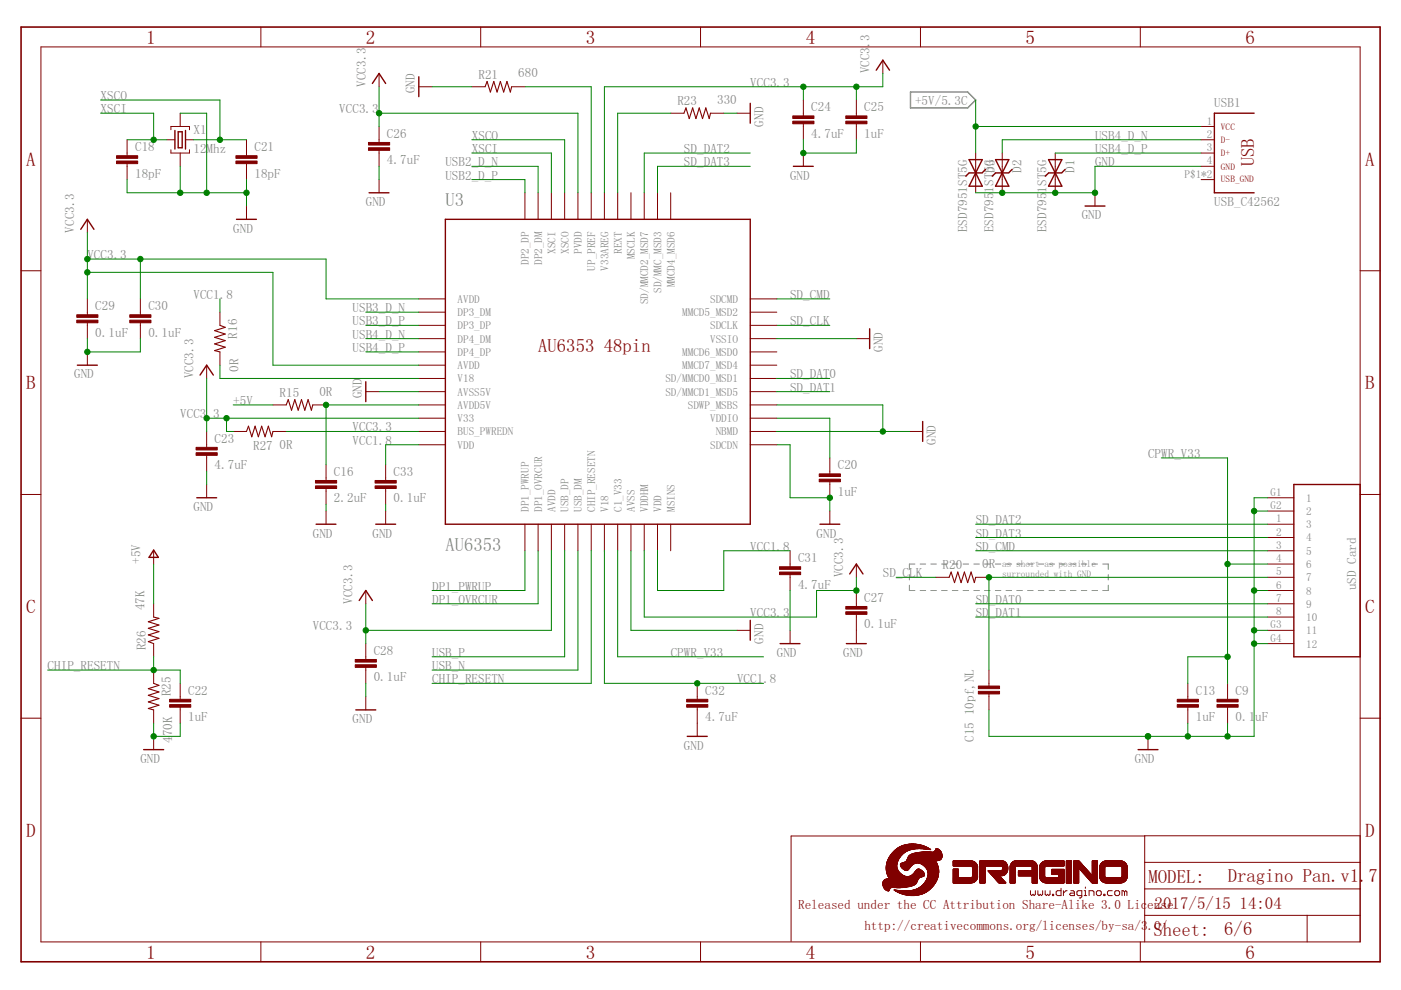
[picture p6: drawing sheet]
<svg xmlns="http://www.w3.org/2000/svg" width="297mm" height="210mm" viewBox="0 0 297 210" stroke-linecap="round" stroke-linejoin="round" font-family="sans-serif">
<defs><g id="words">
<g font-size="4.1" fill="#800000">
<text x="31" y="9.3">1</text>
<text x="77.6" y="9.3">2</text>
<text x="124.2" y="9.3">3</text>
<text x="170.8" y="9.3">4</text>
<text x="217.4" y="9.3">5</text>
<text x="264.1" y="9.3">6</text>
<text x="5.6" y="35.1">A</text>
<text x="289.5" y="35.1">A</text>
<text x="5.6" y="82.6">B</text>
<text x="289.5" y="82.6">B</text>
<text x="5.6" y="130">C</text>
<text x="289.5" y="130">C</text>
<text x="5.6" y="177.4">D</text>
<text x="289.5" y="177.4">D</text>
<text x="31" y="203.3">1</text>
<text x="77.6" y="203.3">2</text>
<text x="124.2" y="203.3">3</text>
<text x="170.8" y="203.3">4</text>
<text x="217.4" y="203.3">5</text>
<text x="264.1" y="203.3">6</text>
</g>
<g font-size="4" fill="#800000">
<text x="265.9" y="35.3" transform="rotate(-90 265.9 35.3)">USB</text>
<text x="114.1" y="74.6">AU6353</text>
<text x="128" y="74.6">48pin</text>
<text x="243.5" y="187.3">MODEL:</text>
<text x="260.3" y="187.1">Dragino Pan.v1.7</text>
<text x="244.5" y="198.4">Sheet:</text>
<text x="259.6" y="198.3">6/6</text>
</g>
<g font-size="4" fill="#808080">
<text x="94.4" y="43.7">U3</text>
<text x="94.4" y="116.8">AU6353</text>
</g>
<g font-size="3.6" fill="#800000">
<text x="244.8" y="192.7">2017/5/15</text>
<text x="262.8" y="192.7">14:04</text>
</g>
<g font-size="2.8" fill="#808080">
<text x="101.4" y="16.7">R21</text>
<text x="109.9" y="16.4">680</text>
<text x="184.4" y="15.6" transform="rotate(-90 184.4 15.6)">VCC3.3</text>
<text x="21.3" y="21.2">XSCO</text>
<text x="77.6" y="18.4" transform="rotate(-90 77.6 18.4)">VCC3.3</text>
<text x="88" y="19.8" transform="rotate(-90 88 19.8)">GND</text>
<text x="143.6" y="22.4">R23</text>
<text x="152" y="22">330</text>
<text x="159.1" y="18.4">VCC3.3</text>
<text x="172" y="23.6">C24</text>
<text x="183.2" y="23.6">C25</text>
<text x="194" y="22.2">+5V/5.3C</text>
<text x="257.5" y="22.6">USB1</text>
<text x="21.3" y="24">XSCI</text>
<text x="41" y="28.5">X1</text>
<text x="71.9" y="24">VCC3.3</text>
<text x="82.1" y="29.2">C26</text>
<text x="100" y="29.6">XSCO</text>
<text x="161.9" y="26.8" transform="rotate(-90 161.9 26.8)">GND</text>
<text x="172" y="29.2">4.7uF</text>
<text x="183.2" y="29.2">1uF</text>
<text x="232.2" y="29.6">USB4_D_N</text>
<text x="28.6" y="32">C18</text>
<text x="41" y="32.4">12Mhz</text>
<text x="53.9" y="32">C21</text>
<text x="82.1" y="34.8">4.7uF</text>
<text x="94.4" y="35.3">USB2_D_N</text>
<text x="100" y="32.4">XSCI</text>
<text x="145" y="32.4">SD_DAT2</text>
<text x="145" y="35.3">SD_DAT3</text>
<text x="232.2" y="35.3">GND</text>
<text x="232.2" y="32.4">USB4_D_P</text>
<text x="28.6" y="37.6">18pF</text>
<text x="53.9" y="37.6">18pF</text>
<text x="94.4" y="38.1">USB2_D_P</text>
<text x="167.5" y="38.1">GND</text>
<text x="210.7" y="40.8" transform="rotate(-90 210.7 40.8)">1ST5G</text>
<text x="210.9" y="36.6" transform="rotate(-90 210.9 36.6)">D3</text>
<text x="216.6" y="36.6" transform="rotate(-90 216.6 36.6)">D2</text>
<text x="221.9" y="40.8" transform="rotate(-90 221.9 40.8)">1ST5G</text>
<text x="227.8" y="36.6" transform="rotate(-90 227.8 36.6)">D1</text>
<text x="77.6" y="43.7">GND</text>
<text x="229.4" y="46.5">GND</text>
<text x="257.5" y="43.7">USB_C42562</text>
<text x="15.7" y="49.3" transform="rotate(-90 15.7 49.3)">VCC3.3</text>
<text x="49.4" y="49.3">GND</text>
<text x="205" y="49.2" transform="rotate(-90 205 49.2)">ESD7951ST5G</text>
<text x="210.7" y="49.2" transform="rotate(-90 210.7 49.2)">ESD795</text>
<text x="221.9" y="49.2" transform="rotate(-90 221.9 49.2)">ESD795</text>
<text x="18.5" y="54.9">VCC3.3</text>
<text x="20.2" y="65.8">C29</text>
<text x="31.5" y="65.8">C30</text>
<text x="41" y="63.4">VCC1.8</text>
<text x="167.5" y="63.4">SD_CMD</text>
<text x="20.2" y="71.4">0.1uF</text>
<text x="31.5" y="71.4">0.1uF</text>
<text x="50.3" y="71.8" transform="rotate(-90 50.3 71.8)">R16</text>
<text x="74.7" y="69">USB3_D_P</text>
<text x="74.7" y="71.8">USB4_D_N</text>
<text x="74.7" y="66.2">USB3_D_N</text>
<text x="167.5" y="69">SD_CLK</text>
<text x="74.7" y="74.6">USB4_D_P</text>
<text x="187.2" y="74.6" transform="rotate(-90 187.2 74.6)">GND</text>
<text x="15.7" y="80.2">GND</text>
<text x="41" y="80.2" transform="rotate(-90 41 80.2)">VCC3.3</text>
<text x="50.6" y="78.8" transform="rotate(-90 50.6 78.8)">0R</text>
<text x="67.7" y="83.9">0R</text>
<text x="167.5" y="80.2">SD_DAT0</text>
<text x="167.5" y="83">SD_DAT1</text>
<text x="38.2" y="88.7">VCC3.3</text>
<text x="49.4" y="85.9">+5V</text>
<text x="59.3" y="84.2">R15</text>
<text x="76.7" y="84.4" transform="rotate(-90 76.7 84.4)">GND</text>
<text x="45.5" y="93.9">C23</text>
<text x="53.7" y="95.4">R27</text>
<text x="59.3" y="95.1">0R</text>
<text x="74.7" y="91.5">VCC3.3</text>
<text x="74.7" y="94.3">VCC1.8</text>
<text x="198.4" y="94.3" transform="rotate(-90 198.4 94.3)">GND</text>
<text x="45.5" y="99.5">4.7uF</text>
<text x="70.8" y="100.9">C16</text>
<text x="83.5" y="100.9">C33</text>
<text x="177.6" y="99.5">C20</text>
<text x="243.4" y="97.1">CPWR_V33</text>
<text x="70.8" y="106.5">2.2uF</text>
<text x="83.5" y="106.5">0.1uF</text>
<text x="177.6" y="105.1">1uF</text>
<text x="41" y="108.3">GND</text>
<text x="66.3" y="114">GND</text>
<text x="79" y="114">GND</text>
<text x="173.1" y="114">GND</text>
<text x="206.9" y="111.2">SD_DAT2</text>
<text x="206.9" y="114">SD_DAT3</text>
<text x="29.8" y="119.6" transform="rotate(-90 29.8 119.6)">+5V</text>
<text x="159.1" y="116.8">VCC1.8</text>
<text x="169.2" y="119.2">C31</text>
<text x="206.9" y="116.8">SD_CMD</text>
<text x="91.6" y="125.2">DP1_PWRUP</text>
<text x="169.2" y="124.8">4.7uF</text>
<text x="178.8" y="122.4" transform="rotate(-90 178.8 122.4)">VCC3.3</text>
<text x="187.2" y="122.4">SD_CLK</text>
<text x="199.8" y="120.7">R20</text>
<text x="208.3" y="120.4">0R</text>
<text x="287.5" y="125.1" transform="rotate(-90 287.5 125.1)">uSD Card</text>
<text x="30.6" y="129.4" transform="rotate(-90 30.6 129.4)">47K</text>
<text x="74.7" y="128" transform="rotate(-90 74.7 128)">VCC3.3</text>
<text x="91.6" y="128">DP1_OVRCUR</text>
<text x="159.1" y="130.8">VCC3.3</text>
<text x="183.2" y="127.6">C27</text>
<text x="206.9" y="128">SD_DAT0</text>
<text x="206.9" y="130.8">SD_DAT1</text>
<text x="30.9" y="137.9" transform="rotate(-90 30.9 137.9)">R26</text>
<text x="66.3" y="133.6">VCC3.3</text>
<text x="161.9" y="136.5" transform="rotate(-90 161.9 136.5)">GND</text>
<text x="183.2" y="133.2">0.1uF</text>
<text x="10.1" y="142.1">CHIP_RESETN</text>
<text x="79.2" y="138.8">C28</text>
<text x="91.6" y="142.1">USB_N</text>
<text x="91.6" y="139.3">USB_P</text>
<text x="142.2" y="139.3">CPWR_V33</text>
<text x="164.7" y="139.3">GND</text>
<text x="178.8" y="139.3">GND</text>
<text x="36.2" y="147.7" transform="rotate(-90 36.2 147.7)">R25</text>
<text x="39.9" y="147.3">C22</text>
<text x="79.2" y="144.5">0.1uF</text>
<text x="91.6" y="144.9">CHIP_RESETN</text>
<text x="149.5" y="147.3">C32</text>
<text x="156.3" y="144.9">VCC1.8</text>
<text x="253.5" y="147.3">C13</text>
<text x="262" y="147.3">C9</text>
<text x="39.9" y="152.9">1uF</text>
<text x="74.7" y="153.3">GND</text>
<text x="149.5" y="152.9">4.7uF</text>
<text x="206.4" y="151.6" transform="rotate(-90 206.4 151.6)">10pf,NL</text>
<text x="253.5" y="152.9">1uF</text>
<text x="262" y="152.9">0.1</text>
<text x="266.1" y="152.9">uF</text>
<text x="29.8" y="161.8">GND</text>
<text x="36.5" y="157.5" transform="rotate(-90 36.5 157.5)">4</text>
<text x="36.5" y="156.1" transform="rotate(-90 36.5 156.1)">70K</text>
<text x="145" y="158.9">GND</text>
<text x="206.4" y="157.3" transform="rotate(-90 206.4 157.3)">C15</text>
<text x="240.6" y="161.8">GND</text>
</g>
<g font-size="2.8" fill="#800000">
<text x="169.2" y="192.7">Released under the CC Attribution Share-Alike 3.0 Lic</text>
<text x="183.3" y="197.2">http://creativecommons.org/licenses/by-sa/3</text>
<text x="243.3" y="192.7">ense</text>
<text x="243.3" y="197.2">.0/</text>
</g>
<g font-size="2.4" fill="#808080">
<text x="255.9" y="26.4">1</text>
<text x="255.9" y="29.2">2</text>
<text x="255.9" y="32.1">3</text>
<text x="255.9" y="34.9">4</text>
<text x="251.1" y="37.7">P$1*2</text>
<text x="117.8" y="53.8" transform="rotate(-90 117.8 53.8)">XSCI</text>
<text x="120.6" y="53.8" transform="rotate(-90 120.6 53.8)">XSCO</text>
<text x="123.4" y="53.8" transform="rotate(-90 123.4 53.8)">PVDD</text>
<text x="131.8" y="53.8" transform="rotate(-90 131.8 53.8)">REXT</text>
<text x="112.1" y="56.2" transform="rotate(-90 112.1 56.2)">DP2_DP</text>
<text x="114.9" y="56.2" transform="rotate(-90 114.9 56.2)">DP2_DM</text>
<text x="126.2" y="57.4" transform="rotate(-90 126.2 57.4)">UP_PREF</text>
<text x="129" y="57.4" transform="rotate(-90 129 57.4)">V33AREG</text>
<text x="134.6" y="55" transform="rotate(-90 134.6 55)">MSCLK</text>
<text x="97" y="64.2">AVDD</text>
<text x="137.4" y="64.5" transform="rotate(-90 137.4 64.5)">SD/MMCD2_MSD7</text>
<text x="140.2" y="62.1" transform="rotate(-90 140.2 62.1)">SD/MMC_MSD3</text>
<text x="143.1" y="60.9" transform="rotate(-90 143.1 60.9)">MMCD4_MSD6</text>
<text x="150.6" y="64.2">SDCMD</text>
<text x="97" y="67">DP3_DM</text>
<text x="97" y="69.8">DP3_DP</text>
<text x="144.6" y="67">MMCD5_MSD2</text>
<text x="150.6" y="69.8">SDCLK</text>
<text x="97" y="72.6">DP4_DM</text>
<text x="97" y="75.5">DP4_DP</text>
<text x="144.6" y="75.5">MMCD6_MSD0</text>
<text x="150.6" y="72.7">VSSIO</text>
<text x="97" y="78.3">AVDD</text>
<text x="97" y="81.1">V18</text>
<text x="97" y="83.9">AVSS5V</text>
<text x="141.1" y="83.9">SD/MMCD1_MSD5</text>
<text x="141.1" y="81.1">SD/MMCD0_MSD1</text>
<text x="144.6" y="78.3">MMCD7_MSD4</text>
<text x="97" y="86.7">AVDD5V</text>
<text x="97" y="89.5">V33</text>
<text x="145.8" y="86.7">SDWP_MSBS</text>
<text x="150.6" y="89.5">VDDIO</text>
<text x="97" y="92.3">BUS_PWREDN</text>
<text x="97" y="95.1">VDD</text>
<text x="150.6" y="95.1">SDCDN</text>
<text x="151.7" y="92.3">NBMD</text>
<text x="269.4" y="105.1">G1</text>
<text x="269.4" y="108">G2</text>
<text x="276.9" y="106.4">1</text>
<text x="112.1" y="108.6" transform="rotate(-90 112.1 108.6)">DP1_PWRUP</text>
<text x="114.9" y="108.6" transform="rotate(-90 114.9 108.6)">DP1_OVRCUR</text>
<text x="117.8" y="108.6" transform="rotate(-90 117.8 108.6)">AVDD</text>
<text x="120.6" y="108.6" transform="rotate(-90 120.6 108.6)">USB_DP</text>
<text x="123.4" y="108.6" transform="rotate(-90 123.4 108.6)">USB_DM</text>
<text x="126.2" y="108.6" transform="rotate(-90 126.2 108.6)">CHIP_RESETN</text>
<text x="129" y="108.6" transform="rotate(-90 129 108.6)">V18</text>
<text x="131.8" y="108.6" transform="rotate(-90 131.8 108.6)">C1_V33</text>
<text x="134.6" y="108.6" transform="rotate(-90 134.6 108.6)">AVSS</text>
<text x="137.4" y="108.6" transform="rotate(-90 137.4 108.6)">VDDHM</text>
<text x="140.2" y="108.6" transform="rotate(-90 140.2 108.6)">VDD</text>
<text x="143.1" y="108.6" transform="rotate(-90 143.1 108.6)">MSINS</text>
<text x="270.6" y="110.8">1</text>
<text x="270.6" y="113.6">2</text>
<text x="276.9" y="109.2">2</text>
<text x="276.9" y="112">3</text>
<text x="270.6" y="116.4">3</text>
<text x="270.6" y="119.2">4</text>
<text x="276.9" y="114.8">4</text>
<text x="276.9" y="117.6">5</text>
<text x="270.6" y="122">5</text>
<text x="270.6" y="124.8">6</text>
<text x="276.9" y="120.4">6</text>
<text x="276.9" y="123.2">7</text>
<text x="270.6" y="127.6">7</text>
<text x="270.6" y="130.4">8</text>
<text x="276.9" y="126.1">8</text>
<text x="276.9" y="128.9">9</text>
<text x="276.9" y="131.7">10</text>
<text x="269.4" y="133.3">G3</text>
<text x="269.4" y="136.1">G4</text>
<text x="276.9" y="134.5">11</text>
<text x="276.9" y="137.3">12</text>
</g>
<g font-size="2" fill="#800000">
<text x="258.9" y="27.5">VCC</text>
<text x="258.9" y="30.3">D-</text>
<text x="258.9" y="33.1">D+</text>
<text x="258.9" y="36">GND</text>
<text x="258.9" y="38.6">USB_GND</text>
</g>
<g font-size="2" fill="#808080">
<text x="212.5" y="120.3">as short as possible</text>
<text x="212.5" y="122.4">surrounded with GND</text>
</g>
</g></defs>
<g fill="none" stroke="#808080" stroke-width=".21">
<path d="M194 119.6h-1.2v1.1M195.1 119.6h1.2M197.4 119.6h1.1M199.6 119.6h1.2M201.9 119.6h1.2M204.2 119.6h1.2M206.5 119.6h1.1M208.7 119.6h1.2M211 119.6h1.2M213.3 119.6h1.2M215.6 119.6h1.1M217.9 119.6h1.1"/>
<path d="M220.1 119.6h1.2M222.4 119.6h1.2M224.7 119.6h1.2M227 119.6h1.1M229.3 119.6h1.1M231.5 119.6h1.2M233.8 119.6h1.2v1.1M192.8 124.1v1.1h1.2M192.8 121.8v1.2M195.1 125.2h1.2M197.4 125.2h1.1M199.6 125.2h1.2"/>
<path d="M201.9 125.2h1.2M204.2 125.2h1.2M206.5 125.2h1.1M208.7 125.2h1.2M211 125.2h1.2M213.3 125.2h1.2M215.6 125.2h1.1M217.9 125.2h1.1M220.1 125.2h1.2M222.4 125.2h1.2M224.7 125.2h1.2M227 125.2h1.1"/>
<path d="M229.3 125.2h1.1M231.5 125.2h1.2M235 121.8v1.2M235 124.1v1.1h-1.2"/>
</g>
<path d="M193 19.5h12.2l1.7 1.7-1.7 1.7h-12.2z" fill="none" stroke="#808080" stroke-width=".3"/>
<g fill="none" stroke="#800000" stroke-width=".21">
<path d="M8.7 9.9h279.7v189.8h-279.7zM55.3 5.7v4.2M80.4 15.6v2.8M88.8 18.4h2.8M100 18.4h2.8M101.9 5.7v4.2M108.5 18.4h2.8M148.5 5.7v4.2M187.2 12.8v2.8M195.2 5.7v4.2M241.8 5.7v4.2M26.9 29.6v3.4"/>
<path d="M26.9 34.7v3.4M35.4 29.6h1.7M36.2 27.5v-.7h4v.7M36.2 31.7v.7h4v-.7M38.2 24v2.8M38.2 32.4v2.9M39.3 29.6h1.7M52.3 29.6v3.4M52.3 34.7v3.4M80.4 26.8v3.4M80.4 31.9v3.4M80.4 38.1v2.8"/>
<path d="M142.2 24h2.8M150.6 24h2.9M156.3 24h2.8M170.3 21.2v3.4M170.3 26.3v3.3M170.3 32.4v2.9M181.6 21.2v3.4M181.6 26.3v3.3M206.9 32.4v8.5M212.5 32.4v8.5M223.7 32.4v8.5M254.7 29.6h2.8"/>
<path d="M254.7 26.8h2.8M254.7 32.4h2.8M254.7 35.3h2.8M254.7 38.1h2.8M4.5 57.4h4.2M18.5 46.5v2.8M52.3 43.7v2.8M111.3 40.9v5.6M114.1 40.9v5.6M116.9 40.9v5.6M119.7 40.9v5.6M122.5 40.9v5.6"/>
<path d="M125.3 40.9v5.6M128.1 40.9v5.6M131 40.9v5.6M133.8 40.9v5.6M136.6 40.9v5.6M139.4 40.9v5.6M142.2 40.9v5.6M232.2 40.9v2.8M288.4 57.4h4.2M18.5 63.4v3.3M18.5 68.4v3.4M18.5 74.6v2.8"/>
<path d="M29.8 63.4v3.3M29.8 68.4v3.4M43.8 77.4v2.8M46.6 66.2v2.8M46.6 74.6v2.8M88.8 63.4h5.6M88.8 66.2h5.6M88.8 69h5.6M88.8 71.8h5.6M88.8 74.6h5.6M88.8 77.4h5.6M159.1 63.4h5.6"/>
<path d="M159.1 66.2h5.6M159.1 69h5.6M159.1 71.8h5.6M159.1 74.6h5.6M159.1 77.4h5.6M181.6 71.8h2.8M43.8 91.5v3.3M43.8 96.5v3.4M49.4 91.5h2.9M57.9 85.9h2.8M57.9 91.5h2.8M66.3 85.9h2.8"/>
<path d="M69.1 98.5v3.4M77.6 83h2.8M81.8 98.5v3.4M88.8 80.2h5.6M88.8 83h5.6M88.8 85.9h5.6M88.8 88.7h5.6M88.8 91.5h5.6M88.8 94.3h5.6M159.1 80.2h5.6M159.1 83h5.6M159.1 85.9h5.6"/>
<path d="M159.1 88.7h5.6M159.1 91.5h5.6M159.1 94.3h5.6M175.9 97.1v3.4M192.8 91.5h2.8M4.5 104.8h4.2M32.6 116.8v2.8M43.8 102.7v2.8M69.1 103.6v3.3M69.1 108.4v2.7M81.8 103.6v3.3M81.8 108.4v2.7"/>
<path d="M111.3 111.1v5.7M114.1 111.1v5.7M116.9 111.1v5.7M119.7 111.1v5.7M122.5 111.1v5.7M125.3 111.1v5.7M128.1 111.1v5.7M131 111.1v5.7M133.8 111.1v5.7M136.6 111.1v5.7M139.4 111.1v5.7M142.2 111.1v5.7"/>
<path d="M167.5 116.8v3.3M175.9 102.2v3.3M175.9 108.4v2.7M181.6 119.6v2.8M268.7 105.5h5.6M268.7 108.4h5.6M268.7 111.1h5.6M268.7 114h5.6M268.7 116.8h5.6M268.7 119.6h5.6M288.4 104.8h4.2M32.6 128v2.8"/>
<path d="M32.6 136.5v2.8M77.6 125.2v2.8M77.6 136.5v3.3M156.3 133.6h2.8M167.5 121.8v3.4M167.5 133.6v2.9M181.6 125.2v3.4M181.6 130.3v6.2M198.4 122.4h2.8M206.9 122.4h2.8M268.7 133.6h5.6M268.7 122.4h5.6"/>
<path d="M268.7 125.2h5.6M268.7 128h5.6M268.7 130.8h5.6M268.7 136.5h5.6M4.5 152.3h4.2M32.6 142.1v2.8M32.6 150.5v2.8M32.6 156.1v2.8M38.2 144.9v3.4M38.2 149.9v3.4M77.6 141.5v3.4M77.6 147.7v2.8"/>
<path d="M147.8 144.9v3.4M147.8 149.9v6.2M209.7 142.1v3.4M209.7 147.1v3.4M243.4 156.1v2.8M251.8 144.9v3.4M251.8 149.9v3.4M260.3 144.9v3.4M260.3 149.9v3.4M288.4 152.3h4.2M242.7 177.2h-75v22.4M288.4 177.2h-45.7v22.5"/>
<path d="M55.3 199.7v4.2M101.9 199.7v4.2M148.5 199.7v4.2M195.2 199.7v4.2M218.5 188.8v.8l.2 .3 .3-.3 .3 .3 .2-.3v-.8M220 188.8v.8l.3 .3 .3-.3 .2 .3 .3-.3v-.8M221.6 188.8v.8l.2 .3 .3-.3 .3 .3 .2-.3v-.8M223.1 189.6h.3v.3h-.3zM225 188.3v1.6h-.8l-.3-.3v-.5l.3-.3h.8M225.5 188.8v1.1M226.3 188.8h-.3l-.5 .6M227 188.8h.5l.3 .3v.8h-.8l-.2-.3 .2-.2h.8"/>
<path d="M229.4 189.9h-.8l-.3-.3v-.5l.3-.3h.8v1.3l-.3 .3h-.3M229.9 189.9h.5M229.9 188.8h.2v1.1M230.1 188.1v.2M230.9 189.9v-1.1h.8l.2 .3v.8M232.5 189.1l.2-.3h.5l.3 .3v.5l-.3 .3h-.5l-.2-.3zM234 189.6h.3v.3h-.3zM235.8 188.8h-.7l-.3 .3v.5l.3 .3h.7M236.3 189.1l.3-.3h.5l.3 .3v.5l-.3 .3h-.5l-.3-.3zM238.4 189.1l-.3-.3h-.2v1.1M238.4 189.1v.8M238.4 189.1l.3-.3 .2 .3v.8"/>
<path d="M241.8 199.7v4.2M242.7 194.1h45.7M242.7 188.5h45.7M242.7 182.8h45.7M277.1 194.1v5.6"/>
</g>
<path d="M4.5 5.7h288.1v198.2h-288.1z" fill="none" stroke="#800000" stroke-width=".34"/>
<g fill="#800000" stroke="#800000" stroke-width=".21">
<path d="M193 189.8l.9 .1z"/>
<path d="M192.7 189.8l1.5 .1z"/>
<path d="M192.5 189.8h1.9z"/>
<path d="M192.3 189.8h2.3z"/>
<path d="M192.1 189.7l2.7 .1z"/>
<path d="M192 189.7h2.9z"/>
<path d="M191.8 189.7h3.2z"/>
<path d="M191.7 189.7h3.4z"/>
<path d="M191.6 189.6l3.6 .1z"/>
<path d="M191.5 189.6h3.8z"/>
<path d="M191.4 189.6h4z"/>
<path d="M191.3 189.5l4.2 .1z"/>
<path d="M191.2 189.5h4.4z"/>
<path d="M191.1 189.4l4.6 .1z"/>
<path d="M191 189.4l4.8 .1z"/>
<path d="M190.9 189.4h5z"/>
<path d="M190.8 189.4h5.1z"/>
<path d="M190.8 189.3l5.2 .1z"/>
<path d="M190.7 189.3l5.3 .1z"/>
<path d="M190.6 189.3h5.5z"/>
<path d="M190.5 189.2l5.7 .1z"/>
<path d="M190.5 189.2h5.8z"/>
<path d="M190.4 189.2h5.9z"/>
<path d="M190.4 189.1l5.9 .1z"/>
<path d="M190.3 189.1h6.1z"/>
<path d="M190.2 189.1h6.2z"/>
<path d="M190.2 189.1h6.3z"/>
<path d="M190.1 189l6.4 .1z"/>
<path d="M190.1 189h6.5z"/>
<path d="M190 189h6.6z"/>
<path d="M190 188.9l6.6 .1z"/>
<path d="M189.9 188.9l6.8 .1z"/>
<path d="M189.9 188.9h6.8z"/>
<path d="M188.2 188.8l.2 .1z"/>
<path d="M189.8 188.8l1.8 .1z"/>
<path d="M192.5 188.8l4.3 .1z"/>
<path d="M189.8 188.8l1.3 .1z"/>
<path d="M192.8 188.8l4 .1z"/>
<path d="M188.1 188.8h.3z"/>
<path d="M189.8 188.8h1z"/>
<path d="M193.1 188.8h3.7z"/>
<path d="M188 188.8h.5z"/>
<path d="M189.7 188.8h.8z"/>
<path d="M193.3 188.8h3.6z"/>
<path d="M188 188.7l.5 .1z"/>
<path d="M189.7 188.7l.6 .1z"/>
<path d="M193.4 188.7l3.5 .1z"/>
<path d="M187.9 188.7l.6 .1z"/>
<path d="M189.6 188.7l.4 .1z"/>
<path d="M193.5 188.7l3.4 .1z"/>
<path d="M187.9 188.7h.6z"/>
<path d="M189.6 188.7h.2z"/>
<path d="M193.7 188.7h3.3z"/>
<path d="M187.8 188.7h.7z"/>
<path d="M189.5 188.7h.2z"/>
<path d="M193.8 188.7h3.2z"/>
<path d="M187.8 188.6l.8 .1z"/>
<path d="M193.9 188.6l3.1 .1z"/>
<path d="M187.7 188.6l.9 .1z"/>
<path d="M194 188.6l3.1 .1z"/>
<path d="M187.7 188.6h.9z"/>
<path d="M194.1 188.6h3z"/>
<path d="M187.6 188.5l1 .1z"/>
<path d="M194.2 188.5l3 .1z"/>
<path d="M187.6 188.5h1z"/>
<path d="M194.3 188.5h2.9z"/>
<path d="M194.4 188.5h2.8z"/>
<path d="M187.6 188.4l1.1 .1z"/>
<path d="M194.4 188.4l2.9 .1z"/>
<path d="M187.6 188.4h1.1z"/>
<path d="M194.5 188.4h2.8z"/>
<path d="M187.5 188.4h1.2z"/>
<path d="M194.6 188.4h2.7z"/>
<path d="M187.5 188.3l1.2 .1z"/>
<path d="M194.6 188.3l2.8 .1z"/>
<path d="M187.5 188.3h1.3z"/>
<path d="M194.7 188.3h2.7z"/>
<path d="M194.8 188.3h2.6z"/>
<path d="M187.5 188.2l1.3 .1z"/>
<path d="M194.8 188.2l2.6 .1z"/>
<path d="M187.4 188.2l1.5 .1z"/>
<path d="M194.9 188.2l2.6 .1z"/>
<path d="M187.4 188.2h1.5z"/>
<path d="M190.1 188.2h.8z"/>
<path d="M194.9 188.2h2.6z"/>
<path d="M187.4 188.2h1.6z"/>
<path d="M189.6 188.2h1.7z"/>
<path d="M195 188.2h2.5z"/>
<path d="M187.4 188.1l1.7 .1z"/>
<path d="M189.3 188.1l2.3 .1z"/>
<path d="M195 188.1l2.6 .1z"/>
<path d="M187.4 188.1l4.5 .1z"/>
<path d="M195.1 188.1l2.5 .1z"/>
<path d="M187.3 188.1h4.7z"/>
<path d="M195.1 188.1h2.5z"/>
<path d="M187.3 188l4.9 .1z"/>
<path d="M195.1 188l2.6 .1z"/>
<path d="M187.3 188l5.1 .1z"/>
<path d="M195.2 188l2.5 .1z"/>
<path d="M187.3 188h5.3z"/>
<path d="M195.2 188h2.5z"/>
<path d="M187.3 188h5.4z"/>
<path d="M187.3 187.9l5.6 .1z"/>
<path d="M195.3 187.9l2.4 .1z"/>
<path d="M187.3 187.9h5.7z"/>
<path d="M195.3 187.9h2.5z"/>
<path d="M187.3 187.9h5.8z"/>
<path d="M187.3 187.9h5.9z"/>
<path d="M195.4 187.9h2.4z"/>
<path d="M187.3 187.8l6 .1z"/>
<path d="M195.4 187.8l2.5 .1z"/>
<path d="M187.3 187.8h6.1z"/>
<path d="M195.4 187.8h2.4z"/>
<path d="M187.2 187.8h6.3z"/>
<path d="M195.5 187.8h2.4z"/>
<path d="M187.2 187.7l6.4 .1z"/>
<path d="M195.5 187.7l2.4 .1z"/>
<path d="M187.2 187.7h6.4z"/>
<path d="M195.6 187.7h2.3z"/>
<path d="M187.2 187.7h6.5z"/>
<path d="M195.6 187.7h2.4z"/>
<path d="M187.2 187.6l6.6 .1z"/>
<path d="M195.6 187.6l2.4 .1z"/>
<path d="M187.2 187.6h6.6z"/>
<path d="M195.7 187.6h2.3z"/>
<path d="M187.2 187.6h6.7z"/>
<path d="M195.7 187.6h2.4z"/>
<path d="M187.2 187.5l6.8 .1z"/>
<path d="M195.7 187.5l2.4 .1z"/>
<path d="M187.2 187.5h6.8z"/>
<path d="M195.8 187.5h2.3z"/>
<path d="M187.2 187.5h6.9z"/>
<path d="M187.2 187.4l6.9 .1z"/>
<path d="M195.8 187.4l2.3 .1z"/>
<path d="M187.2 187.4h6.9z"/>
<path d="M195.8 187.4h2.4z"/>
<path d="M187.2 187.4h7z"/>
<path d="M195.9 187.4h2.3z"/>
<path d="M187.2 187.3l7 .1z"/>
<path d="M195.9 187.3l2.3 .1z"/>
<path d="M187.2 187.3h7z"/>
<path d="M195.9 187.3h2.3z"/>
<path d="M196 187.3h2.2z"/>
<path d="M187.2 187.2l7.1 .1z"/>
<path d="M196 187.2l2.3 .1z"/>
<path d="M187.2 187.2h7.1z"/>
<path d="M196 187.2h2.3z"/>
<path d="M202.1 187.2h3.7z"/>
<path d="M207.8 187.2h1.1z"/>
<path d="M211.8 187.2h1.5z"/>
<path d="M214.2 187.2h1z"/>
<path d="M218.8 187.2h1.1z"/>
<path d="M221.9 187.2h3.7z"/>
<path d="M226.1 187.2h1.1z"/>
<path d="M227.6 187.2h1.1z"/>
<path d="M231.5 187.2h1.2z"/>
<path d="M234.6 187.2h3z"/>
<path d="M202.1 187.2h4z"/>
<path d="M221.6 187.2h4z"/>
<path d="M234.3 187.2h3.5z"/>
<path d="M187.2 187.1l7.2 .1z"/>
<path d="M196 187.1l2.3 .1z"/>
<path d="M202.1 187.1l4.1 .1z"/>
<path d="M207.8 187.1l1.1 .1z"/>
<path d="M211.7 187.1l1.6 .1z"/>
<path d="M214.2 187.1l1 .1z"/>
<path d="M218.8 187.1l1.1 .1z"/>
<path d="M221.5 187.1l4.1 .1z"/>
<path d="M226.1 187.1l1.1 .1z"/>
<path d="M227.6 187.1l1.1 .1z"/>
<path d="M231.5 187.1l1.2 .1z"/>
<path d="M234.2 187.1l3.7 .1z"/>
<path d="M196.1 187.1l2.2 .1z"/>
<path d="M202.1 187.1l4.2 .1z"/>
<path d="M211.7 187.1l1.5 .1z"/>
<path d="M221.4 187.1l4.2 .1z"/>
<path d="M234.1 187.1l3.9 .1z"/>
<path d="M187.2 187.1h7.2z"/>
<path d="M196.1 187.1h2.3z"/>
<path d="M202.1 187.1h4.3z"/>
<path d="M207.8 187.1h1.1z"/>
<path d="M211.7 187.1h1.5z"/>
<path d="M214.2 187.1h1z"/>
<path d="M218.8 187.1h1.1z"/>
<path d="M221.3 187.1h4.3z"/>
<path d="M226.1 187.1h1.1z"/>
<path d="M227.6 187.1h1.1z"/>
<path d="M231.5 187.1h1.2z"/>
<path d="M234.1 187.1h4z"/>
<path d="M187.2 187l7.2 .1z"/>
<path d="M196.1 187l2.3 .1z"/>
<path d="M202.1 187l4.3 .1z"/>
<path d="M207.8 187l1.1 .1z"/>
<path d="M211.6 187l1.6 .1z"/>
<path d="M214.2 187l1 .1z"/>
<path d="M218.8 187l1.1 .1z"/>
<path d="M221.3 187l4.3 .1z"/>
<path d="M226.1 187l1.1 .1z"/>
<path d="M227.6 187l1.1 .1z"/>
<path d="M231.5 187l1.2 .1z"/>
<path d="M234 187l4.1 .1z"/>
<path d="M202.1 187l4.4 .1z"/>
<path d="M211.6 187l1.5 .1z"/>
<path d="M221.2 187l4.4 .1z"/>
<path d="M231.4 187l1.3 .1z"/>
<path d="M234 187l4.2 .1z"/>
<path d="M187.2 187h7.2z"/>
<path d="M196.1 187h2.3z"/>
<path d="M202.1 187h4.4z"/>
<path d="M207.8 187h1.1z"/>
<path d="M211.6 187h1.5z"/>
<path d="M214.2 187h1z"/>
<path d="M218.8 187h1.1z"/>
<path d="M221.1 187h4.5z"/>
<path d="M226.1 187h1.1z"/>
<path d="M227.6 187h1.1z"/>
<path d="M231.4 187h1.3z"/>
<path d="M233.9 187h4.4z"/>
<path d="M196.2 187h2.2z"/>
<path d="M202.1 187h4.5z"/>
<path d="M233.8 187h4.5z"/>
<path d="M187.2 186.9l7.2 .1z"/>
<path d="M196.2 186.9l2.2 .1z"/>
<path d="M202.1 186.9l4.5 .1z"/>
<path d="M207.8 186.9l1.1 .1z"/>
<path d="M211.6 186.9l1.5 .1z"/>
<path d="M214.2 186.9l1 .1z"/>
<path d="M218.8 186.9l1.1 .1z"/>
<path d="M221.1 186.9l4.5 .1z"/>
<path d="M226.1 186.9l1.1 .1z"/>
<path d="M227.6 186.9l1.1 .1z"/>
<path d="M231.3 186.9l1.4 .1z"/>
<path d="M233.8 186.9l4.5 .1z"/>
<path d="M187.3 186.9l7.1 .1z"/>
<path d="M202.1 186.9l4.6 .1z"/>
<path d="M211.5 186.9l1.5 .1z"/>
<path d="M221 186.9l4.6 .1z"/>
<path d="M233.7 186.9l4.7 .1z"/>
<path d="M187.3 186.9h7.1z"/>
<path d="M196.2 186.9h2.3z"/>
<path d="M202.1 186.9h4.6z"/>
<path d="M207.8 186.9h1.1z"/>
<path d="M211.5 186.9h1.5z"/>
<path d="M214.2 186.9h1z"/>
<path d="M218.8 186.9h1.1z"/>
<path d="M221 186.9h4.6z"/>
<path d="M226.1 186.9h1.1z"/>
<path d="M227.6 186.9h1.1z"/>
<path d="M231.3 186.9h1.4z"/>
<path d="M233.7 186.9h4.7z"/>
<path d="M187.3 186.9h7.2z"/>
<path d="M196.3 186.9h2.2z"/>
<path d="M233.7 186.9h4.8z"/>
<path d="M187.3 186.8l7.1 .1z"/>
<path d="M196.3 186.8l2.2 .1z"/>
<path d="M202.1 186.8l4.7 .1z"/>
<path d="M207.8 186.8l1.1 .1z"/>
<path d="M211.5 186.8l1.5 .1z"/>
<path d="M214.2 186.8l1 .1z"/>
<path d="M218.8 186.8l1.1 .1z"/>
<path d="M220.9 186.8l4.7 .1z"/>
<path d="M226.1 186.8l1.1 .1z"/>
<path d="M227.6 186.8l1.1 .1z"/>
<path d="M231.2 186.8l1.5 .1z"/>
<path d="M233.6 186.8l4.9 .1z"/>
<path d="M187.3 186.8l7.2 .1z"/>
<path d="M211.4 186.8l1.6 .1z"/>
<path d="M187.3 186.8h7.2z"/>
<path d="M196.3 186.8h2.2z"/>
<path d="M202.1 186.8h4.7z"/>
<path d="M207.8 186.8h1.1z"/>
<path d="M211.4 186.8h1.5z"/>
<path d="M214.2 186.8h1z"/>
<path d="M218.8 186.8h1.1z"/>
<path d="M220.9 186.8h4.7z"/>
<path d="M226.1 186.8h1.1z"/>
<path d="M227.6 186.8h1.1z"/>
<path d="M231.2 186.8h1.5z"/>
<path d="M233.6 186.8h5z"/>
<path d="M202.1 186.8h4.8z"/>
<path d="M220.8 186.8h4.8z"/>
<path d="M187.3 186.7l7.2 .1z"/>
<path d="M196.3 186.7l2.2 .1z"/>
<path d="M202.1 186.7l4.8 .1z"/>
<path d="M207.8 186.7l1.1 .1z"/>
<path d="M211.4 186.7l1.5 .1z"/>
<path d="M214.2 186.7l1 .1z"/>
<path d="M218.8 186.7l1.1 .1z"/>
<path d="M220.8 186.7l4.8 .1z"/>
<path d="M226.1 186.7l1.1 .1z"/>
<path d="M227.6 186.7l1.1 .1z"/>
<path d="M231.1 186.7l1.6 .1z"/>
<path d="M233.5 186.7l5.1 .1z"/>
<path d="M187.4 186.7h7.1z"/>
<path d="M196.3 186.7h2.3z"/>
<path d="M202.1 186.7h4.8z"/>
<path d="M207.8 186.7h1.1z"/>
<path d="M211.3 186.7h1.5z"/>
<path d="M214.2 186.7h1z"/>
<path d="M218.8 186.7h1.1z"/>
<path d="M220.8 186.7h4.8z"/>
<path d="M226.1 186.7h1.1z"/>
<path d="M227.6 186.7h1.1z"/>
<path d="M231.1 186.7h1.6z"/>
<path d="M233.5 186.7h5.2z"/>
<path d="M196.4 186.7h2.2z"/>
<path d="M202.1 186.7h4.9z"/>
<path d="M220.7 186.7h4.9z"/>
<path d="M187.4 186.6l7.1 .1z"/>
<path d="M196.4 186.6l2.2 .1z"/>
<path d="M202.1 186.6l4.9 .1z"/>
<path d="M207.8 186.6l1.1 .1z"/>
<path d="M211.3 186.6l1.5 .1z"/>
<path d="M214.2 186.6l1 .1z"/>
<path d="M218.8 186.6l1.1 .1z"/>
<path d="M220.7 186.6l4.9 .1z"/>
<path d="M226.1 186.6l1.1 .1z"/>
<path d="M227.6 186.6l1.1 .1z"/>
<path d="M231.1 186.6l1.6 .1z"/>
<path d="M233.5 186.6l5.2 .1z"/>
<path d="M187.5 186.6h7.1z"/>
<path d="M196.4 186.6h2.2z"/>
<path d="M202.1 186.6h4.9z"/>
<path d="M207.8 186.6h1.1z"/>
<path d="M211.3 186.6h1.4z"/>
<path d="M214.2 186.6h1z"/>
<path d="M218.8 186.6h1.1z"/>
<path d="M220.7 186.6h4.9z"/>
<path d="M226.1 186.6h1.1z"/>
<path d="M227.6 186.6h1.1z"/>
<path d="M231 186.6h1.7z"/>
<path d="M233.4 186.6h5.3z"/>
<path d="M211.2 186.6h1.5z"/>
<path d="M202.1 186.6h5z"/>
<path d="M220.6 186.6h5z"/>
<path d="M233.4 186.6h5.4z"/>
<path d="M187.5 186.5l7.1 .1z"/>
<path d="M196.4 186.5l2.2 .1z"/>
<path d="M202.1 186.5l5 .1z"/>
<path d="M207.8 186.5l1.1 .1z"/>
<path d="M211.2 186.5l1.5 .1z"/>
<path d="M214.2 186.5l1 .1z"/>
<path d="M218.8 186.5l1.1 .1z"/>
<path d="M220.6 186.5l5 .1z"/>
<path d="M226.1 186.5l1.1 .1z"/>
<path d="M227.6 186.5l1.1 .1z"/>
<path d="M230.9 186.5l1.8 .1z"/>
<path d="M233.4 186.5l5.4 .1z"/>
<path d="M187.6 186.5h7z"/>
<path d="M196.4 186.5h2.2z"/>
<path d="M202.1 186.5h5z"/>
<path d="M207.8 186.5h1.1z"/>
<path d="M211.1 186.5h1.6z"/>
<path d="M214.2 186.5h1z"/>
<path d="M218.8 186.5h1.1z"/>
<path d="M220.6 186.5h5z"/>
<path d="M226.1 186.5h1.1z"/>
<path d="M227.6 186.5h1.1z"/>
<path d="M230.9 186.5h1.8z"/>
<path d="M233.4 186.5h5.4z"/>
<path d="M196.5 186.5h2.2z"/>
<path d="M211.2 186.5h1.4z"/>
<path d="M233.3 186.5h5.5z"/>
<path d="M187.7 186.4l6.9 .1z"/>
<path d="M196.5 186.4l2.2 .1z"/>
<path d="M202.1 186.4l5 .1z"/>
<path d="M207.8 186.4l1.1 .1z"/>
<path d="M211.1 186.4l1.5 .1z"/>
<path d="M214.2 186.4l1 .1z"/>
<path d="M218.8 186.4l1.1 .1z"/>
<path d="M220.6 186.4l5 .1z"/>
<path d="M226.1 186.4l1.1 .1z"/>
<path d="M227.6 186.4l1.1 .1z"/>
<path d="M230.9 186.4l1.8 .1z"/>
<path d="M233.3 186.4l5.5 .1z"/>
<path d="M187.9 186.4h6.8z"/>
<path d="M196.5 186.4h2.2z"/>
<path d="M202.1 186.4h5z"/>
<path d="M207.8 186.4h1.1z"/>
<path d="M211.1 186.4h1.5z"/>
<path d="M214.2 186.4h1z"/>
<path d="M218.8 186.4h1.1z"/>
<path d="M220.6 186.4h5z"/>
<path d="M226.1 186.4h1.1z"/>
<path d="M227.6 186.4h1.1z"/>
<path d="M230.8 186.4h1.9z"/>
<path d="M233.3 186.4h5.5z"/>
<path d="M188 186.4h6.7z"/>
<path d="M202.1 186.4h5.1z"/>
<path d="M211 186.4h1.5z"/>
<path d="M220.5 186.4h5.1z"/>
<path d="M233.3 186.4h5.6z"/>
<path d="M188.6 186.3l6.1 .1z"/>
<path d="M196.5 186.3l2.2 .1z"/>
<path d="M202.1 186.3l5.1 .1z"/>
<path d="M207.8 186.3l1.1 .1z"/>
<path d="M211 186.3l1.5 .1z"/>
<path d="M214.2 186.3l1 .1z"/>
<path d="M218.8 186.3l1.1 .1z"/>
<path d="M220.5 186.3l5.1 .1z"/>
<path d="M226.1 186.3l1.1 .1z"/>
<path d="M227.6 186.3l1.1 .1z"/>
<path d="M230.8 186.3l1.9 .1z"/>
<path d="M233.3 186.3l5.6 .1z"/>
<path d="M188.6 186.3h6.2z"/>
<path d="M196.6 186.3h2.2z"/>
<path d="M202.1 186.3h5.1z"/>
<path d="M207.8 186.3h1.1z"/>
<path d="M210.9 186.3h1.6z"/>
<path d="M214.2 186.3h1z"/>
<path d="M218.8 186.3h1.1z"/>
<path d="M220.5 186.3h5.1z"/>
<path d="M226.1 186.3h1.1z"/>
<path d="M227.6 186.3h1.1z"/>
<path d="M230.7 186.3h2z"/>
<path d="M233.3 186.3h5.6z"/>
<path d="M188.6 186.2l6.2 .1z"/>
<path d="M196.6 186.2l2.2 .1z"/>
<path d="M202.1 186.2l5.1 .1z"/>
<path d="M207.8 186.2l1.1 .1z"/>
<path d="M210.9 186.2l1.5 .1z"/>
<path d="M214.2 186.2l1 .1z"/>
<path d="M218.8 186.2l1.1 .1z"/>
<path d="M220.5 186.2l5.1 .1z"/>
<path d="M226.1 186.2l1.1 .1z"/>
<path d="M227.6 186.2l1.1 .1z"/>
<path d="M230.7 186.2l2 .1z"/>
<path d="M233.3 186.2l5.6 .1z"/>
<path d="M233.2 186.2l5.7 .1z"/>
<path d="M188.5 186.2h6.3z"/>
<path d="M196.6 186.2h2.2z"/>
<path d="M202.1 186.2h5.1z"/>
<path d="M207.8 186.2h1.1z"/>
<path d="M210.9 186.2h1.5z"/>
<path d="M214.2 186.2h1z"/>
<path d="M218.8 186.2h1.1z"/>
<path d="M220.5 186.2h5.1z"/>
<path d="M226.1 186.2h1.1z"/>
<path d="M227.6 186.2h1.1z"/>
<path d="M230.7 186.2h2z"/>
<path d="M233.2 186.2h5.7z"/>
<path d="M210.9 186.2h1.4z"/>
<path d="M230.6 186.2h2.1z"/>
<path d="M233.2 186.2h5.8z"/>
<path d="M188.5 186.1l6.4 .1z"/>
<path d="M196.6 186.1l2.2 .1z"/>
<path d="M202.1 186.1l5.1 .1z"/>
<path d="M207.8 186.1l1.1 .1z"/>
<path d="M210.8 186.1l1.5 .1z"/>
<path d="M214.2 186.1l1 .1z"/>
<path d="M218.8 186.1l1.1 .1z"/>
<path d="M220.5 186.1l5.1 .1z"/>
<path d="M226.1 186.1l1.1 .1z"/>
<path d="M227.6 186.1l1.1 .1z"/>
<path d="M230.6 186.1l2.1 .1z"/>
<path d="M233.2 186.1l5.8 .1z"/>
<path d="M188.5 186.1h6.4z"/>
<path d="M196.6 186.1h2.2z"/>
<path d="M202.1 186.1h1.1z"/>
<path d="M205.8 186.1h1.4z"/>
<path d="M207.8 186.1h1.1z"/>
<path d="M210.8 186.1h1.5z"/>
<path d="M214.2 186.1h1z"/>
<path d="M218.8 186.1h1.1z"/>
<path d="M220.5 186.1h1.3z"/>
<path d="M224.5 186.1h1.1z"/>
<path d="M226.1 186.1h1.1z"/>
<path d="M227.6 186.1h1.1z"/>
<path d="M230.6 186.1h2.1z"/>
<path d="M233.2 186.1h1.4z"/>
<path d="M237.6 186.1h1.4z"/>
<path d="M206 186.1h1.2z"/>
<path d="M220.5 186.1h1.2z"/>
<path d="M233.2 186.1h1.3z"/>
<path d="M237.7 186.1h1.3z"/>
<path d="M188.4 186.1h6.6z"/>
<path d="M210.8 186.1h1.4z"/>
<path d="M220.4 186.1h1.3z"/>
<path d="M230.5 186.1h2.2z"/>
<path d="M233.2 186.1h1.2z"/>
<path d="M188.4 186l6.7 .1z"/>
<path d="M196.6 186l2.2 .1z"/>
<path d="M202.1 186l1.1 .1z"/>
<path d="M206.1 186l1.2 .1z"/>
<path d="M207.8 186l1.1 .1z"/>
<path d="M210.7 186l1.5 .1z"/>
<path d="M214.2 186l1 .1z"/>
<path d="M218.8 186l1.1 .1z"/>
<path d="M220.4 186l1.2 .1z"/>
<path d="M224.5 186l1.1 .1z"/>
<path d="M226.1 186l1.1 .1z"/>
<path d="M227.6 186l1.1 .1z"/>
<path d="M230.5 186l2.2 .1z"/>
<path d="M233.2 186l1.2 .1z"/>
<path d="M237.8 186l1.2 .1z"/>
<path d="M188.4 186h6.8z"/>
<path d="M196.6 186h2.2z"/>
<path d="M202.1 186h1.1z"/>
<path d="M206.1 186h1.2z"/>
<path d="M207.8 186h1.1z"/>
<path d="M210.7 186h1.5z"/>
<path d="M214.2 186h1z"/>
<path d="M218.8 186h1.1z"/>
<path d="M220.4 186h1.2z"/>
<path d="M224.5 186h1.1z"/>
<path d="M226.1 186h1.1z"/>
<path d="M227.6 186h1.1z"/>
<path d="M230.5 186h2.2z"/>
<path d="M233.2 186h1.1z"/>
<path d="M237.8 186h1.2z"/>
<path d="M196.7 186h2.2z"/>
<path d="M188.4 185.9l6.9 .1z"/>
<path d="M196.7 185.9l2.2 .1z"/>
<path d="M202.1 185.9l1.1 .1z"/>
<path d="M206.1 185.9l1.2 .1z"/>
<path d="M207.8 185.9l1.1 .1z"/>
<path d="M210.7 185.9l1.5 .1z"/>
<path d="M214.2 185.9l1 .1z"/>
<path d="M218.8 185.9l1.1 .1z"/>
<path d="M220.4 185.9l1.2 .1z"/>
<path d="M224.5 185.9l1.1 .1z"/>
<path d="M226.1 185.9l1.1 .1z"/>
<path d="M227.6 185.9l1.1 .1z"/>
<path d="M230.4 185.9l2.3 .1z"/>
<path d="M233.2 185.9l1.1 .1z"/>
<path d="M237.8 185.9l1.2 .1z"/>
<path d="M188.4 185.9h7z"/>
<path d="M196.7 185.9h2.2z"/>
<path d="M202.1 185.9h1.1z"/>
<path d="M206.1 185.9h1.2z"/>
<path d="M207.8 185.9h1.1z"/>
<path d="M210.7 185.9h1.4z"/>
<path d="M214.2 185.9h1z"/>
<path d="M218.8 185.9h1.1z"/>
<path d="M220.4 185.9h1.2z"/>
<path d="M224.5 185.9h1.1z"/>
<path d="M226.1 185.9h1.1z"/>
<path d="M227.6 185.9h1.1z"/>
<path d="M230.4 185.9h2.3z"/>
<path d="M233.2 185.9h1.1z"/>
<path d="M237.8 185.9h1.2z"/>
<path d="M188.3 185.9h7.2z"/>
<path d="M206.2 185.9h1.1z"/>
<path d="M210.6 185.9h1.5z"/>
<path d="M220.4 185.9h1.1z"/>
<path d="M237.9 185.9h1.1z"/>
<path d="M188.3 185.8l7.3 .1z"/>
<path d="M196.7 185.8l2.2 .1z"/>
<path d="M202.1 185.8l1.1 .1z"/>
<path d="M206.2 185.8l1.1 .1z"/>
<path d="M207.8 185.8l1.1 .1z"/>
<path d="M210.6 185.8l1.5 .1z"/>
<path d="M214.2 185.8l1 .1z"/>
<path d="M218.8 185.8l1.1 .1z"/>
<path d="M220.4 185.8l1.1 .1z"/>
<path d="M224.5 185.8l1.1 .1z"/>
<path d="M226.1 185.8l1.1 .1z"/>
<path d="M227.6 185.8l1.1 .1z"/>
<path d="M230.4 185.8l2.3 .1z"/>
<path d="M233.2 185.8l1.1 .1z"/>
<path d="M237.9 185.8l1.1 .1z"/>
<path d="M188.3 185.8l3.9 .1z"/>
<path d="M192.6 185.8l3.1 .1z"/>
<path d="M210.6 185.8l1.4 .1z"/>
<path d="M188.3 185.8h3.7z"/>
<path d="M192.7 185.8h3z"/>
<path d="M196.7 185.8h2.2z"/>
<path d="M202.1 185.8h1.1z"/>
<path d="M206.2 185.8h1.1z"/>
<path d="M207.8 185.8h1.1z"/>
<path d="M210.5 185.8h1.5z"/>
<path d="M214.2 185.8h1z"/>
<path d="M218.8 185.8h1.1z"/>
<path d="M220.4 185.8h1.1z"/>
<path d="M224.5 185.8h1.1z"/>
<path d="M226.1 185.8h1.1z"/>
<path d="M227.6 185.8h1.1z"/>
<path d="M230.3 185.8h2.4z"/>
<path d="M233.2 185.8h1.1z"/>
<path d="M237.9 185.8h1.1z"/>
<path d="M188.3 185.8h3.6z"/>
<path d="M192.8 185.8h3z"/>
<path d="M233.1 185.8h1.1z"/>
<path d="M188.3 185.7l3.5 .1z"/>
<path d="M192.9 185.7l3 .1z"/>
<path d="M196.7 185.7l2.2 .1z"/>
<path d="M202.1 185.7l1.1 .1z"/>
<path d="M206.2 185.7l1.1 .1z"/>
<path d="M207.8 185.7l1.1 .1z"/>
<path d="M210.5 185.7l1.5 .1z"/>
<path d="M214.2 185.7l1 .1z"/>
<path d="M218.8 185.7l1.1 .1z"/>
<path d="M220.4 185.7l1.1 .1z"/>
<path d="M224.5 185.7l1.1 .1z"/>
<path d="M226.1 185.7l1.1 .1z"/>
<path d="M227.6 185.7l1.1 .1z"/>
<path d="M230.3 185.7l2.4 .1z"/>
<path d="M233.1 185.7l1.1 .1z"/>
<path d="M237.9 185.7l1.1 .1z"/>
<path d="M188.3 185.7l3.4 .1z"/>
<path d="M193 185.7l2.9 .1z"/>
<path d="M210.4 185.7l1.6 .1z"/>
<path d="M230.2 185.7l2.5 .1z"/>
<path d="M188.3 185.7h3.4z"/>
<path d="M193.1 185.7h2.8z"/>
<path d="M196.7 185.7h2.2z"/>
<path d="M202.1 185.7h1.1z"/>
<path d="M206.2 185.7h1.1z"/>
<path d="M207.8 185.7h1.1z"/>
<path d="M210.5 185.7h1.4z"/>
<path d="M214.2 185.7h1z"/>
<path d="M215.9 185.7h4z"/>
<path d="M220.4 185.7h1.1z"/>
<path d="M224.5 185.7h1.1z"/>
<path d="M226.1 185.7h1.1z"/>
<path d="M227.6 185.7h1.1z"/>
<path d="M230.2 185.7h2.5z"/>
<path d="M233.1 185.7h1.1z"/>
<path d="M237.9 185.7h1.1z"/>
<path d="M188.3 185.7h3.3z"/>
<path d="M193.1 185.7h2.9z"/>
<path d="M210.4 185.7h2z"/>
<path d="M188.2 185.6l3.4 .1z"/>
<path d="M193.2 185.6l2.8 .1z"/>
<path d="M196.7 185.6l2.2 .1z"/>
<path d="M202.1 185.6l1.1 .1z"/>
<path d="M206.2 185.6l1.1 .1z"/>
<path d="M207.8 185.6l1.1 .1z"/>
<path d="M210.4 185.6l2.2 .1z"/>
<path d="M214.2 185.6l1 .1z"/>
<path d="M215.9 185.6l4 .1z"/>
<path d="M220.4 185.6l1.1 .1z"/>
<path d="M224.5 185.6l1.1 .1z"/>
<path d="M226.1 185.6l1.1 .1z"/>
<path d="M227.6 185.6l1.1 .1z"/>
<path d="M230.1 185.6l1.4 .1z"/>
<path d="M231.6 185.6l1.1 .1z"/>
<path d="M233.1 185.6l1.1 .1z"/>
<path d="M237.9 185.6l1.1 .1z"/>
<path d="M188.2 185.6h3.3z"/>
<path d="M193.2 185.6h2.8z"/>
<path d="M196.7 185.6h2.2z"/>
<path d="M202.1 185.6h1.1z"/>
<path d="M206.2 185.6h1.1z"/>
<path d="M207.8 185.6h1.1z"/>
<path d="M210.4 185.6h2.3z"/>
<path d="M214.2 185.6h1z"/>
<path d="M215.9 185.6h4z"/>
<path d="M220.4 185.6h1.1z"/>
<path d="M224.5 185.6h1.1z"/>
<path d="M226.1 185.6h1.1z"/>
<path d="M227.6 185.6h1.1z"/>
<path d="M230.1 185.6h1.4z"/>
<path d="M231.6 185.6h1.1z"/>
<path d="M233.1 185.6h1.1z"/>
<path d="M237.9 185.6h1.1z"/>
<path d="M193.3 185.6h2.7z"/>
<path d="M210.3 185.6h2.5z"/>
<path d="M188.2 185.5l3.2 .1z"/>
<path d="M193.3 185.5l2.7 .1z"/>
<path d="M196.7 185.5l2.2 .1z"/>
<path d="M202.1 185.5l1.1 .1z"/>
<path d="M206.2 185.5l1.1 .1z"/>
<path d="M207.8 185.5l1.1 .1z"/>
<path d="M210.3 185.5l2.6 .1z"/>
<path d="M214.2 185.5l1 .1z"/>
<path d="M215.9 185.5l4 .1z"/>
<path d="M220.4 185.5l1.1 .1z"/>
<path d="M224.5 185.5l1.1 .1z"/>
<path d="M226.1 185.5l1.1 .1z"/>
<path d="M227.6 185.5l1.1 .1z"/>
<path d="M230.1 185.5l1.4 .1z"/>
<path d="M231.6 185.5l1.1 .1z"/>
<path d="M233.1 185.5l1.1 .1z"/>
<path d="M237.9 185.5l1.1 .1z"/>
<path d="M188.2 185.5h3.2z"/>
<path d="M193.4 185.5h2.6z"/>
<path d="M196.7 185.5h2.2z"/>
<path d="M202.1 185.5h1.1z"/>
<path d="M206.2 185.5h1.1z"/>
<path d="M207.8 185.5h1.1z"/>
<path d="M210.3 185.5h2.6z"/>
<path d="M214.2 185.5h1z"/>
<path d="M215.9 185.5h4z"/>
<path d="M220.4 185.5h1.1z"/>
<path d="M224.5 185.5h1.1z"/>
<path d="M226.1 185.5h1.1z"/>
<path d="M227.6 185.5h1.1z"/>
<path d="M230.1 185.5h1.4z"/>
<path d="M231.6 185.5h1.1z"/>
<path d="M233.1 185.5h1.1z"/>
<path d="M237.9 185.5h1.1z"/>
<path d="M188.2 185.5h3.1z"/>
<path d="M196.8 185.5h2.2z"/>
<path d="M210.2 185.5h2.8z"/>
<path d="M230 185.5h1.4z"/>
<path d="M188.2 185.4l3 .1z"/>
<path d="M193.5 185.4l2.5 .1z"/>
<path d="M196.8 185.4l2.2 .1z"/>
<path d="M202.1 185.4l1.1 .1z"/>
<path d="M206.2 185.4l1.1 .1z"/>
<path d="M207.8 185.4l1.1 .1z"/>
<path d="M210.2 185.4l2.9 .1z"/>
<path d="M214.2 185.4l1 .1z"/>
<path d="M215.9 185.4l4 .1z"/>
<path d="M220.4 185.4l1.1 .1z"/>
<path d="M224.5 185.4l1.1 .1z"/>
<path d="M226.1 185.4l1.1 .1z"/>
<path d="M227.6 185.4l1.1 .1z"/>
<path d="M230 185.4l1.4 .1z"/>
<path d="M231.6 185.4l1.1 .1z"/>
<path d="M233.1 185.4l1.1 .1z"/>
<path d="M237.9 185.4l1.1 .1z"/>
<path d="M188.1 185.4h3.1z"/>
<path d="M193.5 185.4h2.5z"/>
<path d="M196.8 185.4h2.2z"/>
<path d="M202.1 185.4h1.1z"/>
<path d="M206.2 185.4h1.1z"/>
<path d="M207.8 185.4h1.1z"/>
<path d="M210.2 185.4h2.9z"/>
<path d="M214.2 185.4h1z"/>
<path d="M215.9 185.4h4z"/>
<path d="M220.4 185.4h1.1z"/>
<path d="M224.5 185.4h1.1z"/>
<path d="M226.1 185.4h1.1z"/>
<path d="M227.6 185.4h1.1z"/>
<path d="M230 185.4h1.4z"/>
<path d="M231.6 185.4h1.1z"/>
<path d="M233.1 185.4h1.1z"/>
<path d="M237.9 185.4h1.1z"/>
<path d="M223 185.4h2.6z"/>
<path d="M229.9 185.4h1.4z"/>
<path d="M188.1 185.3l3 .1z"/>
<path d="M193.5 185.3l2.5 .1z"/>
<path d="M196.8 185.3l2.2 .1z"/>
<path d="M202.1 185.3l1.1 .1z"/>
<path d="M206.2 185.3l1.1 .1z"/>
<path d="M207.8 185.3l1.1 .1z"/>
<path d="M210.1 185.3l3.1 .1z"/>
<path d="M214.2 185.3l1 .1z"/>
<path d="M215.9 185.3l4 .1z"/>
<path d="M220.4 185.3l1.1 .1z"/>
<path d="M223 185.3l2.6 .1z"/>
<path d="M226.1 185.3l1.1 .1z"/>
<path d="M227.6 185.3l1.1 .1z"/>
<path d="M229.9 185.3l1.4 .1z"/>
<path d="M231.6 185.3l1.1 .1z"/>
<path d="M233.1 185.3l1.1 .1z"/>
<path d="M237.9 185.3l1.1 .1z"/>
<path d="M193.6 185.3l2.4 .1z"/>
<path d="M188.1 185.3h3z"/>
<path d="M193.6 185.3h2.4z"/>
<path d="M196.8 185.3h2.2z"/>
<path d="M202.1 185.3h1.1z"/>
<path d="M206.2 185.3h1.1z"/>
<path d="M207.8 185.3h1.1z"/>
<path d="M210.1 185.3h3.1z"/>
<path d="M214.2 185.3h1z"/>
<path d="M215.9 185.3h4z"/>
<path d="M220.4 185.3h1.1z"/>
<path d="M223 185.3h2.6z"/>
<path d="M226.1 185.3h1.1z"/>
<path d="M227.6 185.3h1.1z"/>
<path d="M229.9 185.3h1.4z"/>
<path d="M231.6 185.3h1.1z"/>
<path d="M233.1 185.3h1.1z"/>
<path d="M237.9 185.3h1.1z"/>
<path d="M188.1 185.3h2.9z"/>
<path d="M210 185.3h3.3z"/>
<path d="M229.8 185.3h1.4z"/>
<path d="M188.1 185.2l2.9 .1z"/>
<path d="M193.7 185.2l2.3 .1z"/>
<path d="M196.8 185.2l2.2 .1z"/>
<path d="M202.1 185.2l1.1 .1z"/>
<path d="M206.2 185.2l1.1 .1z"/>
<path d="M207.8 185.2l1.1 .1z"/>
<path d="M210 185.2l3.3 .1z"/>
<path d="M214.2 185.2l1 .1z"/>
<path d="M215.9 185.2l4 .1z"/>
<path d="M220.4 185.2l1.1 .1z"/>
<path d="M223 185.2l2.6 .1z"/>
<path d="M226.1 185.2l1.1 .1z"/>
<path d="M227.6 185.2l1.1 .1z"/>
<path d="M229.8 185.2l1.4 .1z"/>
<path d="M231.6 185.2l1.1 .1z"/>
<path d="M233.1 185.2l1.1 .1z"/>
<path d="M237.9 185.2l1.1 .1z"/>
<path d="M193.7 185.2l2.2 .1z"/>
<path d="M188.1 185.2h2.8z"/>
<path d="M193.7 185.2h2.2z"/>
<path d="M196.8 185.2h2.2z"/>
<path d="M202.1 185.2h1.1z"/>
<path d="M206.2 185.2h1.1z"/>
<path d="M207.8 185.2h1.1z"/>
<path d="M210 185.2h3.3z"/>
<path d="M214.2 185.2h1z"/>
<path d="M215.9 185.2h4z"/>
<path d="M220.4 185.2h1.1z"/>
<path d="M223 185.2h2.6z"/>
<path d="M226.1 185.2h1.1z"/>
<path d="M227.6 185.2h1.1z"/>
<path d="M229.8 185.2h1.4z"/>
<path d="M231.6 185.2h1.1z"/>
<path d="M233.1 185.2h1.1z"/>
<path d="M237.9 185.2h1.1z"/>
<path d="M188 185.1l2.9 .1z"/>
<path d="M193.7 185.1l2.2 .1z"/>
<path d="M196.8 185.1l2.2 .1z"/>
<path d="M202.1 185.1l1.1 .1z"/>
<path d="M206.2 185.1l1.1 .1z"/>
<path d="M207.8 185.1l1.1 .1z"/>
<path d="M210 185.1l3.3 .1z"/>
<path d="M214.2 185.1l1 .1z"/>
<path d="M215.9 185.1l4 .1z"/>
<path d="M220.4 185.1l1.1 .1z"/>
<path d="M223 185.1l2.6 .1z"/>
<path d="M226.1 185.1l1.1 .1z"/>
<path d="M227.6 185.1l1.1 .1z"/>
<path d="M229.7 185.1l1.4 .1z"/>
<path d="M231.6 185.1l1.1 .1z"/>
<path d="M233.1 185.1l1.1 .1z"/>
<path d="M237.9 185.1l1.1 .1z"/>
<path d="M188 185.1l2.8 .1z"/>
<path d="M193.8 185.1l2.1 .1z"/>
<path d="M209.9 185.1l3.5 .1z"/>
<path d="M188 185.1h2.8z"/>
<path d="M193.8 185.1h2.1z"/>
<path d="M196.8 185.1h2.2z"/>
<path d="M202.1 185.1h1.1z"/>
<path d="M206.2 185.1h1.1z"/>
<path d="M207.8 185.1h1.1z"/>
<path d="M209.9 185.1h3.5z"/>
<path d="M214.2 185.1h1z"/>
<path d="M215.9 185.1h4z"/>
<path d="M220.4 185.1h1.1z"/>
<path d="M223 185.1h2.6z"/>
<path d="M226.1 185.1h1.1z"/>
<path d="M227.6 185.1h1.1z"/>
<path d="M229.7 185.1h1.4z"/>
<path d="M231.6 185.1h1.1z"/>
<path d="M233.1 185.1h1.1z"/>
<path d="M237.9 185.1h1.1z"/>
<path d="M188 185l2.8 .1z"/>
<path d="M193.8 185l2.1 .1z"/>
<path d="M196.7 185l2.3 .1z"/>
<path d="M202.1 185l1.1 .1z"/>
<path d="M206.2 185l1.1 .1z"/>
<path d="M207.8 185l1.1 .1z"/>
<path d="M209.9 185l3.5 .1z"/>
<path d="M214.2 185l1 .1z"/>
<path d="M215.9 185l4 .1z"/>
<path d="M220.4 185l1.1 .1z"/>
<path d="M223 185l2.6 .1z"/>
<path d="M226.1 185l1.1 .1z"/>
<path d="M227.6 185l1.1 .1z"/>
<path d="M229.6 185l1.4 .1z"/>
<path d="M231.6 185l1.1 .1z"/>
<path d="M233.1 185l1.1 .1z"/>
<path d="M237.9 185l1.1 .1z"/>
<path d="M193.9 185l2 .1z"/>
<path d="M209.8 185l3.7 .1z"/>
<path d="M188 185h2.7z"/>
<path d="M193.9 185h1.9z"/>
<path d="M196.7 185h2.3z"/>
<path d="M202.1 185h1.1z"/>
<path d="M206.2 185h1.1z"/>
<path d="M207.8 185h1.1z"/>
<path d="M209.8 185h3.6z"/>
<path d="M214.2 185h1z"/>
<path d="M215.9 185h4z"/>
<path d="M220.4 185h1.1z"/>
<path d="M223 185h2.6z"/>
<path d="M226.1 185h1.1z"/>
<path d="M227.6 185h1.1z"/>
<path d="M229.6 185h1.4z"/>
<path d="M231.6 185h1.1z"/>
<path d="M233.1 185h1.1z"/>
<path d="M237.9 185h1.1z"/>
<path d="M209.8 185h3.7z"/>
<path d="M229.6 185h1.3z"/>
<path d="M188 184.9l2.7 .1z"/>
<path d="M193.9 184.9l1.9 .1z"/>
<path d="M196.7 184.9l2.3 .1z"/>
<path d="M202.1 184.9l1.1 .1z"/>
<path d="M206.2 184.9l1.1 .1z"/>
<path d="M207.8 184.9l1.1 .1z"/>
<path d="M209.7 184.9l3.8 .1z"/>
<path d="M214.2 184.9l1 .1z"/>
<path d="M215.9 184.9l4 .1z"/>
<path d="M220.4 184.9l1.1 .1z"/>
<path d="M223 184.9l2.6 .1z"/>
<path d="M226.1 184.9l1.1 .1z"/>
<path d="M227.6 184.9l1.1 .1z"/>
<path d="M229.5 184.9l1.4 .1z"/>
<path d="M231.6 184.9l1.1 .1z"/>
<path d="M233.1 184.9l1.1 .1z"/>
<path d="M237.9 184.9l1.1 .1z"/>
<path d="M188 184.9h2.6z"/>
<path d="M194 184.9h1.8z"/>
<path d="M196.7 184.9h2.3z"/>
<path d="M202.1 184.9h1.1z"/>
<path d="M206.2 184.9h1.1z"/>
<path d="M207.8 184.9h1.1z"/>
<path d="M209.7 184.9h3.8z"/>
<path d="M214.2 184.9h1z"/>
<path d="M215.9 184.9h4z"/>
<path d="M220.4 184.9h1.1z"/>
<path d="M223 184.9h2.6z"/>
<path d="M226.1 184.9h1.1z"/>
<path d="M227.6 184.9h1.1z"/>
<path d="M229.5 184.9h1.4z"/>
<path d="M231.6 184.9h1.1z"/>
<path d="M233.1 184.9h1.1z"/>
<path d="M237.9 184.9h1.1z"/>
<path d="M194 184.9h1.7z"/>
<path d="M188 184.8l2.6 .1z"/>
<path d="M194 184.8l1.7 .1z"/>
<path d="M196.7 184.8l2.3 .1z"/>
<path d="M202.1 184.8l1.1 .1z"/>
<path d="M206.2 184.8l1.1 .1z"/>
<path d="M207.8 184.8l1.1 .1z"/>
<path d="M209.7 184.8l3.8 .1z"/>
<path d="M214.2 184.8l1 .1z"/>
<path d="M215.9 184.8l4 .1z"/>
<path d="M220.4 184.8l1.1 .1z"/>
<path d="M223 184.8l2.6 .1z"/>
<path d="M226.1 184.8l1.1 .1z"/>
<path d="M227.6 184.8l1.1 .1z"/>
<path d="M229.4 184.8l1.4 .1z"/>
<path d="M231.6 184.8l1.1 .1z"/>
<path d="M233.1 184.8l1.1 .1z"/>
<path d="M237.9 184.8l1.1 .1z"/>
<path d="M188 184.8h2.6z"/>
<path d="M194 184.8h1.7z"/>
<path d="M196.7 184.8h2.3z"/>
<path d="M202.1 184.8h1.1z"/>
<path d="M206.2 184.8h1.1z"/>
<path d="M207.8 184.8h1.1z"/>
<path d="M209.7 184.8h3.9z"/>
<path d="M214.2 184.8h1z"/>
<path d="M215.9 184.8h4z"/>
<path d="M220.4 184.8h1.1z"/>
<path d="M223 184.8h2.6z"/>
<path d="M226.1 184.8h1.1z"/>
<path d="M227.6 184.8h1.1z"/>
<path d="M229.4 184.8h1.4z"/>
<path d="M231.6 184.8h1.1z"/>
<path d="M233.1 184.8h1.1z"/>
<path d="M237.9 184.8h1.1z"/>
<path d="M209.6 184.8h3.9z"/>
<path d="M188 184.8h2.5z"/>
<path d="M194.1 184.8h1.6z"/>
<path d="M209.6 184.8h4z"/>
<path d="M188 184.7l2.5 .1z"/>
<path d="M194.1 184.7l1.5 .1z"/>
<path d="M196.7 184.7l2.3 .1z"/>
<path d="M202.1 184.7l1.1 .1z"/>
<path d="M206.2 184.7l1.1 .1z"/>
<path d="M207.8 184.7l1.1 .1z"/>
<path d="M209.6 184.7l4 .1z"/>
<path d="M214.2 184.7l1 .1z"/>
<path d="M215.9 184.7l4 .1z"/>
<path d="M220.4 184.7l1.1 .1z"/>
<path d="M223 184.7l2.6 .1z"/>
<path d="M226.1 184.7l1.1 .1z"/>
<path d="M227.6 184.7l1.1 .1z"/>
<path d="M229.4 184.7l1.4 .1z"/>
<path d="M231.6 184.7l1.1 .1z"/>
<path d="M233.1 184.7l1.1 .1z"/>
<path d="M237.9 184.7l1.1 .1z"/>
<path d="M188 184.7h2.5z"/>
<path d="M194.1 184.7h1.5z"/>
<path d="M196.7 184.7h2.3z"/>
<path d="M202.1 184.7h1.1z"/>
<path d="M206.2 184.7h1.1z"/>
<path d="M207.8 184.7h1.1z"/>
<path d="M209.5 184.7h4.1z"/>
<path d="M214.2 184.7h1z"/>
<path d="M215.9 184.7h4z"/>
<path d="M220.4 184.7h1.1z"/>
<path d="M223 184.7h2.6z"/>
<path d="M226.1 184.7h1.1z"/>
<path d="M227.6 184.7h1.1z"/>
<path d="M229.3 184.7h1.4z"/>
<path d="M231.6 184.7h1.1z"/>
<path d="M233.1 184.7h1.1z"/>
<path d="M237.9 184.7h1.1z"/>
<path d="M187.9 184.7h2.6z"/>
<path d="M187.9 184.6l2.6 .1z"/>
<path d="M194.1 184.6l1.4 .1z"/>
<path d="M196.7 184.6l2.3 .1z"/>
<path d="M202.1 184.6l1.1 .1z"/>
<path d="M206.2 184.6l1.1 .1z"/>
<path d="M207.8 184.6l1.1 .1z"/>
<path d="M209.5 184.6l4.1 .1z"/>
<path d="M214.2 184.6l1 .1z"/>
<path d="M215.9 184.6l4 .1z"/>
<path d="M220.4 184.6l1.1 .1z"/>
<path d="M223 184.6l2.6 .1z"/>
<path d="M226.1 184.6l1.1 .1z"/>
<path d="M227.6 184.6l1.1 .1z"/>
<path d="M229.3 184.6l1.4 .1z"/>
<path d="M231.6 184.6l1.1 .1z"/>
<path d="M233.1 184.6l1.1 .1z"/>
<path d="M237.9 184.6l1.1 .1z"/>
<path d="M187.9 184.6l2.5 .1z"/>
<path d="M194.2 184.6l1.3 .1z"/>
<path d="M187.9 184.6h2.5z"/>
<path d="M194.2 184.6h1.2z"/>
<path d="M196.7 184.6h2.3z"/>
<path d="M202.1 184.6h1.1z"/>
<path d="M206.2 184.6h1.1z"/>
<path d="M207.8 184.6h1.1z"/>
<path d="M209.5 184.6h4.1z"/>
<path d="M214.2 184.6h1z"/>
<path d="M218.8 184.6h1.1z"/>
<path d="M220.4 184.6h1.1z"/>
<path d="M223 184.6h2.6z"/>
<path d="M226.1 184.6h1.1z"/>
<path d="M227.6 184.6h1.1z"/>
<path d="M229.2 184.6h1.4z"/>
<path d="M231.6 184.6h1.1z"/>
<path d="M233.1 184.6h1.1z"/>
<path d="M237.9 184.6h1.1z"/>
<path d="M212.3 184.6h1.3z"/>
<path d="M187.9 184.5l2.5 .1z"/>
<path d="M192 184.5l.3 .1z"/>
<path d="M194.2 184.5l1.2 .1z"/>
<path d="M196.7 184.5l2.3 .1z"/>
<path d="M202.1 184.5l1.1 .1z"/>
<path d="M206.2 184.5l1.1 .1z"/>
<path d="M207.8 184.5l1.1 .1z"/>
<path d="M212.4 184.5l1.2 .1z"/>
<path d="M214.2 184.5l1 .1z"/>
<path d="M218.8 184.5l1.1 .1z"/>
<path d="M220.4 184.5l1.1 .1z"/>
<path d="M223 184.5l2.6 .1z"/>
<path d="M226.1 184.5l1.1 .1z"/>
<path d="M227.6 184.5l1.1 .1z"/>
<path d="M229.2 184.5l1.4 .1z"/>
<path d="M231.6 184.5l1.1 .1z"/>
<path d="M233.1 184.5l1.1 .1z"/>
<path d="M237.9 184.5l1.1 .1z"/>
<path d="M191.9 184.5l.5 .1z"/>
<path d="M194.3 184.5l1 .1z"/>
<path d="M196.6 184.5l2.4 .1z"/>
<path d="M229.2 184.5l1.3 .1z"/>
<path d="M187.9 184.5h2.5z"/>
<path d="M191.9 184.5h.5z"/>
<path d="M194.3 184.5h1z"/>
<path d="M196.6 184.5h2.4z"/>
<path d="M202.1 184.5h1.1z"/>
<path d="M206.2 184.5h1.1z"/>
<path d="M207.8 184.5h1.1z"/>
<path d="M212.5 184.5h1.2z"/>
<path d="M214.2 184.5h1z"/>
<path d="M218.8 184.5h1.1z"/>
<path d="M220.4 184.5h1.1z"/>
<path d="M223 184.5h2.6z"/>
<path d="M226.1 184.5h1.1z"/>
<path d="M227.6 184.5h1.1z"/>
<path d="M229.1 184.5h1.4z"/>
<path d="M231.6 184.5h1.1z"/>
<path d="M233.1 184.5h1.1z"/>
<path d="M237.9 184.5h1.1z"/>
<path d="M187.9 184.4l2.5 .1z"/>
<path d="M191.8 184.4l.7 .1z"/>
<path d="M194.3 184.4l1 .1z"/>
<path d="M196.6 184.4l2.4 .1z"/>
<path d="M202.1 184.4l1.1 .1z"/>
<path d="M206.2 184.4l1.1 .1z"/>
<path d="M207.8 184.4l1.1 .1z"/>
<path d="M212.5 184.4l1.2 .1z"/>
<path d="M214.2 184.4l1 .1z"/>
<path d="M218.8 184.4l1.1 .1z"/>
<path d="M220.4 184.4l1.1 .1z"/>
<path d="M223 184.4l2.6 .1z"/>
<path d="M226.1 184.4l1.1 .1z"/>
<path d="M227.6 184.4l1.1 .1z"/>
<path d="M229.1 184.4l1.4 .1z"/>
<path d="M231.6 184.4l1.1 .1z"/>
<path d="M233.1 184.4l1.1 .1z"/>
<path d="M237.9 184.4l1.1 .1z"/>
<path d="M194.4 184.4l.8 .1z"/>
<path d="M187.9 184.4h2.4z"/>
<path d="M191.7 184.4h.8z"/>
<path d="M194.4 184.4h.8z"/>
<path d="M196.6 184.4h2.4z"/>
<path d="M202.1 184.4h1.1z"/>
<path d="M206.2 184.4h1.1z"/>
<path d="M207.8 184.4h1.1z"/>
<path d="M212.5 184.4h1.2z"/>
<path d="M214.2 184.4h1z"/>
<path d="M218.8 184.4h1.1z"/>
<path d="M220.4 184.4h1.1z"/>
<path d="M223 184.4h2.6z"/>
<path d="M226.1 184.4h1.1z"/>
<path d="M227.6 184.4h1.1z"/>
<path d="M229 184.4h1.4z"/>
<path d="M231.6 184.4h1.1z"/>
<path d="M233.1 184.4h1.1z"/>
<path d="M237.9 184.4h1.1z"/>
<path d="M191.7 184.4h.9z"/>
<path d="M194.4 184.4h.7z"/>
<path d="M187.9 184.3l2.4 .1z"/>
<path d="M191.6 184.3l1 .1z"/>
<path d="M194.4 184.3l.7 .1z"/>
<path d="M196.6 184.3l2.4 .1z"/>
<path d="M202.1 184.3l1.1 .1z"/>
<path d="M206.2 184.3l1.1 .1z"/>
<path d="M207.8 184.3l1.1 .1z"/>
<path d="M212.6 184.3l1.1 .1z"/>
<path d="M214.2 184.3l1 .1z"/>
<path d="M218.8 184.3l1.1 .1z"/>
<path d="M220.4 184.3l1.1 .1z"/>
<path d="M223 184.3l2.6 .1z"/>
<path d="M226.1 184.3l1.1 .1z"/>
<path d="M227.6 184.3l1.1 .1z"/>
<path d="M229 184.3l1.4 .1z"/>
<path d="M231.6 184.3l1.1 .1z"/>
<path d="M233.1 184.3l1.1 .1z"/>
<path d="M237.9 184.3l1.1 .1z"/>
<path d="M187.9 184.3h2.4z"/>
<path d="M191.6 184.3h1z"/>
<path d="M194.5 184.3h.5z"/>
<path d="M196.6 184.3h2.4z"/>
<path d="M202.1 184.3h1.1z"/>
<path d="M206.2 184.3h1.1z"/>
<path d="M207.8 184.3h1.1z"/>
<path d="M212.6 184.3h1.1z"/>
<path d="M214.2 184.3h1z"/>
<path d="M218.8 184.3h1.1z"/>
<path d="M220.4 184.3h1.1z"/>
<path d="M223 184.3h2.6z"/>
<path d="M226.1 184.3h1.1z"/>
<path d="M227.6 184.3h1.1z"/>
<path d="M229 184.3h1.4z"/>
<path d="M231.6 184.3h1.1z"/>
<path d="M233.1 184.3h1.1z"/>
<path d="M237.9 184.3h1.1z"/>
<path d="M191.6 184.3h1.1z"/>
<path d="M196.5 184.3h2.5z"/>
<path d="M191.5 184.3h1.2z"/>
<path d="M194.6 184.3h.3z"/>
<path d="M212.5 184.3h1.2z"/>
<path d="M228.9 184.3h1.4z"/>
<path d="M187.9 184.2l2.4 .1z"/>
<path d="M191.5 184.2l1.2 .1z"/>
<path d="M196.5 184.2l2.5 .1z"/>
<path d="M206.2 184.2l1.1 .1z"/>
<path d="M207.8 184.2l1.1 .1z"/>
<path d="M212.6 184.2l1.1 .1z"/>
<path d="M214.2 184.2l1 .1z"/>
<path d="M218.8 184.2l1.1 .1z"/>
<path d="M220.4 184.2l1.1 .1z"/>
<path d="M226.1 184.2l1.1 .1z"/>
<path d="M227.6 184.2l1.1 .1z"/>
<path d="M228.9 184.2l1.4 .1z"/>
<path d="M231.6 184.2l1.1 .1z"/>
<path d="M233.1 184.2l1.1 .1z"/>
<path d="M237.9 184.2l1.1 .1z"/>
<path d="M187.9 184.2h2.3z"/>
<path d="M191.4 184.2h1.3z"/>
<path d="M196.5 184.2h2.5z"/>
<path d="M206.2 184.2h1.1z"/>
<path d="M207.8 184.2h1.1z"/>
<path d="M212.6 184.2h1.1z"/>
<path d="M214.2 184.2h1z"/>
<path d="M218.8 184.2h1.1z"/>
<path d="M220.4 184.2h1.1z"/>
<path d="M226.1 184.2h1.1z"/>
<path d="M227.6 184.2h1.1z"/>
<path d="M228.9 184.2h1.4z"/>
<path d="M231.6 184.2h1.1z"/>
<path d="M233.1 184.2h1.1z"/>
<path d="M237.9 184.2h1.1z"/>
<path d="M187.9 184.1l2.3 .1z"/>
<path d="M191.4 184.1l1.4 .1z"/>
<path d="M196.4 184.1l2.6 .1z"/>
<path d="M206.2 184.1l1.1 .1z"/>
<path d="M207.8 184.1l1.1 .1z"/>
<path d="M212.6 184.1l1.1 .1z"/>
<path d="M214.2 184.1l1 .1z"/>
<path d="M218.8 184.1l1.1 .1z"/>
<path d="M220.4 184.1l1.1 .1z"/>
<path d="M226.1 184.1l1.1 .1z"/>
<path d="M227.6 184.1l1.1 .1z"/>
<path d="M228.8 184.1l1.4 .1z"/>
<path d="M231.6 184.1l1.1 .1z"/>
<path d="M233.1 184.1l1.1 .1z"/>
<path d="M237.9 184.1l1.1 .1z"/>
<path d="M187.9 184.1h2.3z"/>
<path d="M191.3 184.1h1.5z"/>
<path d="M196.4 184.1h2.6z"/>
<path d="M206.2 184.1h1.1z"/>
<path d="M207.8 184.1h1.1z"/>
<path d="M212.6 184.1h1.1z"/>
<path d="M214.2 184.1h1z"/>
<path d="M218.8 184.1h1.1z"/>
<path d="M220.4 184.1h1.1z"/>
<path d="M226.1 184.1h1.1z"/>
<path d="M227.6 184.1h1.1z"/>
<path d="M228.8 184.1h1.4z"/>
<path d="M231.6 184.1h1.1z"/>
<path d="M233.1 184.1h1.1z"/>
<path d="M237.9 184.1h1.1z"/>
<path d="M187.9 184l2.3 .1z"/>
<path d="M191.3 184l1.5 .1z"/>
<path d="M196.4 184l2.5 .1z"/>
<path d="M206.2 184l1.1 .1z"/>
<path d="M207.8 184l1.1 .1z"/>
<path d="M212.6 184l1.1 .1z"/>
<path d="M214.2 184l1 .1z"/>
<path d="M218.8 184l1.1 .1z"/>
<path d="M220.4 184l1.1 .1z"/>
<path d="M226.1 184l1.1 .1z"/>
<path d="M227.6 184l2.5 .1z"/>
<path d="M231.6 184l1.1 .1z"/>
<path d="M233.1 184l1.1 .1z"/>
<path d="M237.9 184l1.1 .1z"/>
<path d="M191.2 184l1.6 .1z"/>
<path d="M227.7 184l2.4 .1z"/>
<path d="M187.9 184h2.3z"/>
<path d="M191.2 184h1.7z"/>
<path d="M196.3 184h2.6z"/>
<path d="M206.2 184h1.1z"/>
<path d="M207.8 184h1.1z"/>
<path d="M212.6 184h1.1z"/>
<path d="M214.2 184h1z"/>
<path d="M218.8 184h1.1z"/>
<path d="M220.4 184h1.1z"/>
<path d="M226.1 184h1.1z"/>
<path d="M227.6 184h2.5z"/>
<path d="M231.6 184h1.1z"/>
<path d="M233.1 184h1.1z"/>
<path d="M237.9 184h1.1z"/>
<path d="M187.9 183.9l2.3 .1z"/>
<path d="M191.2 183.9l1.7 .1z"/>
<path d="M196.3 183.9l2.6 .1z"/>
<path d="M206.2 183.9l1.1 .1z"/>
<path d="M207.8 183.9l1.1 .1z"/>
<path d="M212.6 183.9l1.1 .1z"/>
<path d="M214.2 183.9l1 .1z"/>
<path d="M218.8 183.9l1.1 .1z"/>
<path d="M220.4 183.9l1.1 .1z"/>
<path d="M226.1 183.9l1.1 .1z"/>
<path d="M227.7 183.9l2.3 .1z"/>
<path d="M231.6 183.9l1.1 .1z"/>
<path d="M233.1 183.9l1.1 .1z"/>
<path d="M237.9 183.9l1.1 .1z"/>
<path d="M227.6 183.9l2.4 .1z"/>
<path d="M233.2 183.9l1 .1z"/>
<path d="M187.9 183.9h2.2z"/>
<path d="M191.1 183.9h1.9z"/>
<path d="M196.3 183.9h2.6z"/>
<path d="M206.2 183.9h1.1z"/>
<path d="M207.8 183.9h1.1z"/>
<path d="M212.5 183.9h1.2z"/>
<path d="M214.2 183.9h1z"/>
<path d="M218.8 183.9h1.1z"/>
<path d="M220.4 183.9h1.1z"/>
<path d="M226.1 183.9h1.1z"/>
<path d="M227.6 183.9h2.4z"/>
<path d="M231.6 183.9h1.1z"/>
<path d="M233.2 183.9h1.1z"/>
<path d="M237.9 183.9h1.1z"/>
<path d="M196.2 183.9h2.7z"/>
<path d="M212.6 183.9h1.1z"/>
<path d="M214.2 183.9h1.1z"/>
<path d="M218.9 183.9h1z"/>
<path d="M227.7 183.9h2.3z"/>
<path d="M187.9 183.8l2.2 .1z"/>
<path d="M191.1 183.8l1.9 .1z"/>
<path d="M196.2 183.8l2.7 .1z"/>
<path d="M206.2 183.8l1.1 .1z"/>
<path d="M207.8 183.8l1.1 .1z"/>
<path d="M212.6 183.8l1.1 .1z"/>
<path d="M214.2 183.8l1.1 .1z"/>
<path d="M218.8 183.8l1.1 .1z"/>
<path d="M220.4 183.8l1.1 .1z"/>
<path d="M226.1 183.8l1.1 .1z"/>
<path d="M227.6 183.8l2.3 .1z"/>
<path d="M231.6 183.8l1.1 .1z"/>
<path d="M233.2 183.8l1.1 .1z"/>
<path d="M237.9 183.8l1.1 .1z"/>
<path d="M187.9 183.8h2.2z"/>
<path d="M191.1 183.8h1.9z"/>
<path d="M196.2 183.8h2.7z"/>
<path d="M206.1 183.8h1.2z"/>
<path d="M207.8 183.8h1.1z"/>
<path d="M212.6 183.8h1.1z"/>
<path d="M214.2 183.8h1.1z"/>
<path d="M218.8 183.8h1.1z"/>
<path d="M220.4 183.8h1.1z"/>
<path d="M226.1 183.8h1.1z"/>
<path d="M227.6 183.8h2.3z"/>
<path d="M231.6 183.8h1.1z"/>
<path d="M233.2 183.8h1.1z"/>
<path d="M237.9 183.8h1.1z"/>
<path d="M196.1 183.8h2.8z"/>
<path d="M212.5 183.8h1.2z"/>
<path d="M220.4 183.8h1.2z"/>
<path d="M237.8 183.8h1.2z"/>
<path d="M187.9 183.7l2.2 .1z"/>
<path d="M191.1 183.7l2 .1z"/>
<path d="M196.1 183.7l2.8 .1z"/>
<path d="M206.1 183.7l1.2 .1z"/>
<path d="M207.8 183.7l1.1 .1z"/>
<path d="M212.5 183.7l1.2 .1z"/>
<path d="M214.2 183.7l1.1 .1z"/>
<path d="M218.8 183.7l1.1 .1z"/>
<path d="M220.4 183.7l1.2 .1z"/>
<path d="M226.1 183.7l1.1 .1z"/>
<path d="M227.7 183.7l2.2 .1z"/>
<path d="M231.6 183.7l1.1 .1z"/>
<path d="M233.2 183.7l1.1 .1z"/>
<path d="M237.8 183.7l1.2 .1z"/>
<path d="M187.9 183.7h2.2z"/>
<path d="M191 183.7h2.1z"/>
<path d="M196.1 183.7h2.8z"/>
<path d="M206.1 183.7h1.2z"/>
<path d="M207.8 183.7h1.1z"/>
<path d="M212.5 183.7h1.2z"/>
<path d="M214.1 183.7h1.2z"/>
<path d="M218.8 183.7h1.1z"/>
<path d="M220.4 183.7h1.2z"/>
<path d="M226.1 183.7h1.1z"/>
<path d="M227.6 183.7h2.2z"/>
<path d="M231.6 183.7h1.1z"/>
<path d="M233.2 183.7h1.1z"/>
<path d="M237.8 183.7h1.2z"/>
<path d="M196 183.7h2.9z"/>
<path d="M206.1 183.7h1.1z"/>
<path d="M212.5 183.7h1.1z"/>
<path d="M214.2 183.7h1.1z"/>
<path d="M227.7 183.7h2.1z"/>
<path d="M233.2 183.7h1.2z"/>
<path d="M187.9 183.6l2.2 .1z"/>
<path d="M191 183.6l2.1 .1z"/>
<path d="M196 183.6l2.9 .1z"/>
<path d="M206 183.6l1.2 .1z"/>
<path d="M207.8 183.6l1.1 .1z"/>
<path d="M212.4 183.6l1.2 .1z"/>
<path d="M214.2 183.6l1.1 .1z"/>
<path d="M218.7 183.6l1.2 .1z"/>
<path d="M220.5 183.6l1.2 .1z"/>
<path d="M226.1 183.6l1.1 .1z"/>
<path d="M227.6 183.6l2.2 .1z"/>
<path d="M231.6 183.6l1.1 .1z"/>
<path d="M233.2 183.6l1.2 .1z"/>
<path d="M237.7 183.6l1.3 .1z"/>
<path d="M187.9 183.6h2.2z"/>
<path d="M191 183.6h2.2z"/>
<path d="M196 183.6h2.8z"/>
<path d="M205.9 183.6h1.3z"/>
<path d="M207.8 183.6h1.1z"/>
<path d="M212.4 183.6h1.2z"/>
<path d="M214.2 183.6h1.2z"/>
<path d="M218.7 183.6h1.2z"/>
<path d="M220.5 183.6h1.3z"/>
<path d="M226.1 183.6h1.1z"/>
<path d="M227.6 183.6h2.1z"/>
<path d="M231.6 183.6h1.1z"/>
<path d="M233.2 183.6h1.3z"/>
<path d="M237.6 183.6h1.4z"/>
<path d="M195.9 183.6h2.9z"/>
<path d="M202.1 183.6h5.1z"/>
<path d="M207.8 183.6h5.8z"/>
<path d="M214.2 183.6h5.7z"/>
<path d="M220.5 183.6h5.1z"/>
<path d="M227.7 183.6h2z"/>
<path d="M233.2 183.6h5.8z"/>
<path d="M187.9 183.5l2.2 .1z"/>
<path d="M190.9 183.5l2.3 .1z"/>
<path d="M195.9 183.5l2.9 .1z"/>
<path d="M202.1 183.5l5.1 .1z"/>
<path d="M207.8 183.5l5.8 .1z"/>
<path d="M214.2 183.5l5.7 .1z"/>
<path d="M220.5 183.5l5.1 .1z"/>
<path d="M226.1 183.5l1.1 .1z"/>
<path d="M227.7 183.5l2 .1z"/>
<path d="M231.6 183.5l1.1 .1z"/>
<path d="M233.2 183.5l5.8 .1z"/>
<path d="M190.9 183.5l2.4 .1z"/>
<path d="M227.6 183.5l2.1 .1z"/>
<path d="M233.2 183.5l5.7 .1z"/>
<path d="M187.9 183.5h2.2z"/>
<path d="M190.9 183.5h2.4z"/>
<path d="M195.9 183.5h2.9z"/>
<path d="M202.1 183.5h5.1z"/>
<path d="M207.8 183.5h5.8z"/>
<path d="M214.2 183.5h5.7z"/>
<path d="M220.5 183.5h5.1z"/>
<path d="M226.1 183.5h1.1z"/>
<path d="M227.6 183.5h2z"/>
<path d="M231.6 183.5h1.1z"/>
<path d="M233.2 183.5h5.7z"/>
<path d="M195.8 183.5h3z"/>
<path d="M227.7 183.5h1.9z"/>
<path d="M187.9 183.4l2.2 .1z"/>
<path d="M190.9 183.4l2.5 .1z"/>
<path d="M195.8 183.4l3 .1z"/>
<path d="M202.1 183.4l5.1 .1z"/>
<path d="M207.8 183.4l5.8 .1z"/>
<path d="M214.2 183.4l5.7 .1z"/>
<path d="M220.5 183.4l5.1 .1z"/>
<path d="M226.1 183.4l1.1 .1z"/>
<path d="M227.6 183.4l2 .1z"/>
<path d="M231.6 183.4l1.1 .1z"/>
<path d="M233.3 183.4l5.6 .1z"/>
<path d="M195.7 183.4l3.1 .1z"/>
<path d="M187.9 183.4h2.2z"/>
<path d="M190.9 183.4h2.5z"/>
<path d="M195.7 183.4h3.1z"/>
<path d="M202.1 183.4h5.1z"/>
<path d="M207.8 183.4h5.8z"/>
<path d="M214.2 183.4h5.6z"/>
<path d="M220.5 183.4h5.1z"/>
<path d="M226.1 183.4h1.1z"/>
<path d="M227.7 183.4h1.8z"/>
<path d="M231.6 183.4h1.1z"/>
<path d="M233.3 183.4h5.6z"/>
<path d="M187.9 183.3l2.2 .1z"/>
<path d="M190.9 183.3l2.6 .1z"/>
<path d="M195.7 183.3l3.1 .1z"/>
<path d="M202.1 183.3l5.1 .1z"/>
<path d="M207.8 183.3l5.8 .1z"/>
<path d="M214.2 183.3l5.6 .1z"/>
<path d="M220.5 183.3l5.1 .1z"/>
<path d="M226.1 183.3l1.1 .1z"/>
<path d="M227.6 183.3l1.9 .1z"/>
<path d="M231.6 183.3l1.1 .1z"/>
<path d="M233.3 183.3l5.6 .1z"/>
<path d="M188 183.3l2.2 .1z"/>
<path d="M195.6 183.3l3.2 .1z"/>
<path d="M202.1 183.3l5 .1z"/>
<path d="M214.3 183.3l5.5 .1z"/>
<path d="M188 183.3h2.2z"/>
<path d="M190.9 183.3h2.6z"/>
<path d="M195.6 183.3h3.2z"/>
<path d="M202.1 183.3h5z"/>
<path d="M207.8 183.3h5.7z"/>
<path d="M214.3 183.3h5.5z"/>
<path d="M220.6 183.3h5z"/>
<path d="M226.1 183.3h1.1z"/>
<path d="M227.7 183.3h1.7z"/>
<path d="M231.6 183.3h1.1z"/>
<path d="M233.3 183.3h5.5z"/>
<path d="M190.9 183.3h2.7z"/>
<path d="M195.5 183.3h3.2z"/>
<path d="M188 183.2l2.2 .1z"/>
<path d="M190.9 183.2l2.7 .1z"/>
<path d="M195.5 183.2l3.2 .1z"/>
<path d="M202.1 183.2l5 .1z"/>
<path d="M207.8 183.2l5.7 .1z"/>
<path d="M214.3 183.2l5.5 .1z"/>
<path d="M220.6 183.2l5 .1z"/>
<path d="M226.1 183.2l1.1 .1z"/>
<path d="M227.6 183.2l1.8 .1z"/>
<path d="M231.6 183.2l1.1 .1z"/>
<path d="M233.3 183.2l5.5 .1z"/>
<path d="M190.9 183.2l2.8 .1z"/>
<path d="M195.4 183.2l3.3 .1z"/>
<path d="M233.4 183.2l5.4 .1z"/>
<path d="M188 183.2h2.2z"/>
<path d="M190.9 183.2h2.8z"/>
<path d="M195.4 183.2h3.3z"/>
<path d="M202.1 183.2h5z"/>
<path d="M207.8 183.2h5.7z"/>
<path d="M214.3 183.2h5.5z"/>
<path d="M220.6 183.2h5z"/>
<path d="M226.1 183.2h1.1z"/>
<path d="M227.6 183.2h1.8z"/>
<path d="M231.6 183.2h1.1z"/>
<path d="M233.4 183.2h5.4z"/>
<path d="M195.3 183.2h3.4z"/>
<path d="M214.4 183.2h5.3z"/>
<path d="M227.6 183.2h1.7z"/>
<path d="M188 183.1l2.2 .1z"/>
<path d="M191 183.1l2.8 .1z"/>
<path d="M195.3 183.1l3.4 .1z"/>
<path d="M202.1 183.1l4.9 .1z"/>
<path d="M207.8 183.1l5.6 .1z"/>
<path d="M214.4 183.1l5.3 .1z"/>
<path d="M220.7 183.1l4.9 .1z"/>
<path d="M226.1 183.1l1.1 .1z"/>
<path d="M227.6 183.1l1.7 .1z"/>
<path d="M231.6 183.1l1.1 .1z"/>
<path d="M233.4 183.1l5.4 .1z"/>
<path d="M188 183.1h2.2z"/>
<path d="M191 183.1h2.8z"/>
<path d="M195.2 183.1h3.5z"/>
<path d="M202.1 183.1h4.9z"/>
<path d="M207.8 183.1h5.6z"/>
<path d="M214.4 183.1h5.3z"/>
<path d="M220.7 183.1h4.9z"/>
<path d="M226.1 183.1h1.1z"/>
<path d="M227.6 183.1h1.7z"/>
<path d="M231.6 183.1h1.1z"/>
<path d="M233.4 183.1h5.3z"/>
<path d="M191 183.1h2.9z"/>
<path d="M195.1 183.1h3.5z"/>
<path d="M188 183l2.2 .1z"/>
<path d="M191.1 183l2.9 .1z"/>
<path d="M195.1 183l3.5 .1z"/>
<path d="M202.1 183l4.9 .1z"/>
<path d="M207.8 183l5.6 .1z"/>
<path d="M214.4 183l5.3 .1z"/>
<path d="M220.7 183l4.9 .1z"/>
<path d="M226.1 183l1.1 .1z"/>
<path d="M227.6 183l1.6 .1z"/>
<path d="M231.6 183l1.1 .1z"/>
<path d="M233.5 183l5.2 .1z"/>
<path d="M188 183h2.2z"/>
<path d="M191.1 183h3z"/>
<path d="M195 183h3.6z"/>
<path d="M202.1 183h4.8z"/>
<path d="M207.8 183h5.6z"/>
<path d="M214.4 183h5.2z"/>
<path d="M220.8 183h4.8z"/>
<path d="M226.1 183h1.1z"/>
<path d="M227.6 183h1.6z"/>
<path d="M231.6 183h1.1z"/>
<path d="M233.5 183h5.2z"/>
<path d="M191.2 183h3z"/>
<path d="M194.8 183h3.8z"/>
<path d="M207.8 183h5.5z"/>
<path d="M214.5 183h5.1z"/>
<path d="M191.3 183h3.1z"/>
<path d="M194.6 183h4z"/>
<path d="M233.6 183h5z"/>
<path d="M188 182.9l2.2 .1z"/>
<path d="M191.3 182.9l7.3 .1z"/>
<path d="M202.1 182.9l4.7 .1z"/>
<path d="M207.8 182.9l5.5 .1z"/>
<path d="M214.5 182.9l5.1 .1z"/>
<path d="M220.8 182.9l4.8 .1z"/>
<path d="M226.1 182.9l1.1 .1z"/>
<path d="M227.6 182.9l1.5 .1z"/>
<path d="M231.6 182.9l1.1 .1z"/>
<path d="M233.6 182.9l5 .1z"/>
<path d="M188 182.9h2.2z"/>
<path d="M191.5 182.9h7.1z"/>
<path d="M202.1 182.9h4.7z"/>
<path d="M207.8 182.9h5.5z"/>
<path d="M214.5 182.9h5.1z"/>
<path d="M220.9 182.9h4.7z"/>
<path d="M226.1 182.9h1.1z"/>
<path d="M227.6 182.9h1.5z"/>
<path d="M231.6 182.9h1.1z"/>
<path d="M233.6 182.9h5z"/>
<path d="M214.5 182.9h5z"/>
<path d="M233.6 182.9h4.9z"/>
<path d="M188 182.8l2.2 .1z"/>
<path d="M191.6 182.8l6.9 .1z"/>
<path d="M202.1 182.8l4.7 .1z"/>
<path d="M207.8 182.8l5.4 .1z"/>
<path d="M214.6 182.8l4.9 .1z"/>
<path d="M220.9 182.8l4.7 .1z"/>
<path d="M226.1 182.8l1.1 .1z"/>
<path d="M227.6 182.8l1.4 .1z"/>
<path d="M231.6 182.8l1.1 .1z"/>
<path d="M233.7 182.8l4.8 .1z"/>
<path d="M188.1 182.8l2.2 .1z"/>
<path d="M191.7 182.8l6.8 .1z"/>
<path d="M202.1 182.8l4.6 .1z"/>
<path d="M221 182.8l4.6 .1z"/>
<path d="M233.7 182.8l4.7 .1z"/>
<path d="M188.1 182.8h2.2z"/>
<path d="M191.8 182.8h6.7z"/>
<path d="M202.1 182.8h4.6z"/>
<path d="M207.8 182.8h5.4z"/>
<path d="M214.6 182.8h4.9z"/>
<path d="M221 182.8h4.6z"/>
<path d="M226.1 182.8h1.1z"/>
<path d="M227.6 182.8h1.4z"/>
<path d="M231.6 182.8h1.1z"/>
<path d="M233.7 182.8h4.7z"/>
<path d="M191.9 182.8h6.6z"/>
<path d="M207.8 182.8h5.3z"/>
<path d="M214.7 182.8h4.7z"/>
<path d="M233.8 182.8h4.6z"/>
<path d="M188.1 182.7l2.2 .1z"/>
<path d="M191.9 182.7l6.6 .1z"/>
<path d="M202.1 182.7l4.5 .1z"/>
<path d="M207.8 182.7l5.3 .1z"/>
<path d="M214.7 182.7l4.7 .1z"/>
<path d="M221.1 182.7l4.5 .1z"/>
<path d="M226.1 182.7l1.1 .1z"/>
<path d="M227.6 182.7l1.4 .1z"/>
<path d="M231.6 182.7l1.1 .1z"/>
<path d="M233.8 182.7l4.5 .1z"/>
<path d="M192 182.7l6.5 .1z"/>
<path d="M207.7 182.7l5.4 .1z"/>
<path d="M214.8 182.7l4.5 .1z"/>
<path d="M233.9 182.7l4.4 .1z"/>
<path d="M188.1 182.7h2.2z"/>
<path d="M192 182.7h6.4z"/>
<path d="M202.1 182.7h4.4z"/>
<path d="M207.8 182.7h5.2z"/>
<path d="M214.8 182.7h4.5z"/>
<path d="M221.2 182.7h4.4z"/>
<path d="M226.1 182.7h1.1z"/>
<path d="M227.6 182.7h1.3z"/>
<path d="M231.6 182.7h1.1z"/>
<path d="M233.9 182.7h4.3z"/>
<path d="M188.1 182.6l2.2 .1z"/>
<path d="M192.1 182.6l6.3 .1z"/>
<path d="M202.1 182.6l4.4 .1z"/>
<path d="M207.7 182.6l5.3 .1z"/>
<path d="M214.8 182.6l4.4 .1z"/>
<path d="M221.2 182.6l4.4 .1z"/>
<path d="M226.1 182.6l1.1 .1z"/>
<path d="M227.6 182.6l1.3 .1z"/>
<path d="M231.6 182.6l1.1 .1z"/>
<path d="M234 182.6l4.2 .1z"/>
<path d="M202.1 182.6l4.3 .1z"/>
<path d="M207.8 182.6l5.1 .1z"/>
<path d="M214.9 182.6l4.3 .1z"/>
<path d="M221.3 182.6l4.3 .1z"/>
<path d="M234 182.6l4.1 .1z"/>
<path d="M188.1 182.6h2.2z"/>
<path d="M192.1 182.6h6.3z"/>
<path d="M202.1 182.6h4.2z"/>
<path d="M207.8 182.6h5.1z"/>
<path d="M214.9 182.6h4.2z"/>
<path d="M221.4 182.6h4.2z"/>
<path d="M226.1 182.6h1.1z"/>
<path d="M227.6 182.6h1.2z"/>
<path d="M231.6 182.6h1.1z"/>
<path d="M234.1 182.6h4z"/>
<path d="M188.2 182.6h2.2z"/>
<path d="M202.1 182.6h4.1z"/>
<path d="M207.7 182.6h5.1z"/>
<path d="M215 182.6h4.1z"/>
<path d="M234.2 182.6h3.8z"/>
<path d="M188.2 182.5l2.2 .1z"/>
<path d="M192.2 182.5l6.2 .1z"/>
<path d="M202.1 182.5l4.1 .1z"/>
<path d="M207.8 182.5l4.9 .1z"/>
<path d="M215.1 182.5l3.9 .1z"/>
<path d="M221.5 182.5l4.1 .1z"/>
<path d="M226.1 182.5l1.1 .1z"/>
<path d="M227.6 182.5l1.2 .1z"/>
<path d="M231.6 182.5l1.1 .1z"/>
<path d="M234.3 182.5l3.6 .1z"/>
<path d="M188.2 182.5h2.2z"/>
<path d="M192.2 182.5h6.1z"/>
<path d="M202.1 182.5h3.9z"/>
<path d="M207.8 182.5h4.8z"/>
<path d="M215.2 182.5h3.7z"/>
<path d="M221.7 182.5h3.9z"/>
<path d="M226.1 182.5h1.1z"/>
<path d="M227.6 182.5h1.1z"/>
<path d="M231.6 182.5h1.1z"/>
<path d="M234.4 182.5h3.3z"/>
<path d="M198.4 182.5h.4z"/>
<path d="M188.2 182.4l2.2 .1z"/>
<path d="M192.2 182.4l6.8 .1z"/>
<path d="M188.2 182.4h2.2z"/>
<path d="M192.2 182.4h6.9z"/>
<path d="M192.3 182.4h6.9z"/>
<path d="M188.2 182.3l2.2 .1z"/>
<path d="M192.3 182.3l6.9 .1z"/>
<path d="M188.3 182.3l2.2 .1z"/>
<path d="M192.3 182.3l7 .1z"/>
<path d="M188.3 182.3h2.2z"/>
<path d="M192.3 182.3h7z"/>
<path d="M188.3 182.2l2.2 .1z"/>
<path d="M192.3 182.2l7.1 .1z"/>
<path d="M188.3 182.2h2.2z"/>
<path d="M192.3 182.2h7.2z"/>
<path d="M192.4 182.2h7.1z"/>
<path d="M188.3 182.1l2.2 .1z"/>
<path d="M192.4 182.1l7.1 .1z"/>
<path d="M188.4 182.1h2.2z"/>
<path d="M192.4 182.1h7.1z"/>
<path d="M192.4 182.1h7.2z"/>
<path d="M188.4 182l2.2 .1z"/>
<path d="M192.4 182l7.2 .1z"/>
<path d="M188.4 182h2.2z"/>
<path d="M192.4 182h7.2z"/>
<path d="M192.5 182h7.1z"/>
<path d="M188.4 181.9l2.2 .1z"/>
<path d="M192.5 181.9l7.1 .1z"/>
<path d="M188.4 181.9h2.3z"/>
<path d="M192.5 181.9h7.1z"/>
<path d="M188.5 181.9h2.2z"/>
<path d="M192.5 181.9h7.2z"/>
<path d="M188.5 181.8l2.2 .1z"/>
<path d="M192.5 181.8l7.2 .1z"/>
<path d="M188.5 181.8h2.2z"/>
<path d="M192.5 181.8h7.2z"/>
<path d="M188.5 181.8h2.3z"/>
<path d="M192.6 181.8h7.1z"/>
<path d="M188.5 181.7l2.3 .1z"/>
<path d="M192.6 181.7l7.1 .1z"/>
<path d="M188.6 181.7l2.2 .1z"/>
<path d="M188.6 181.7h2.2z"/>
<path d="M192.6 181.7h7.1z"/>
<path d="M188.6 181.7h2.3z"/>
<path d="M188.6 181.6l2.3 .1z"/>
<path d="M192.6 181.6l7.1 .1z"/>
<path d="M188.6 181.6h2.3z"/>
<path d="M192.6 181.6h7.1z"/>
<path d="M188.6 181.5l2.3 .1z"/>
<path d="M192.6 181.5l7.1 .1z"/>
<path d="M188.7 181.5l2.3 .1z"/>
<path d="M192.7 181.5l7 .1z"/>
<path d="M188.7 181.5h2.3z"/>
<path d="M192.7 181.5h7z"/>
<path d="M188.7 181.4l2.3 .1z"/>
<path d="M192.7 181.4l7 .1z"/>
<path d="M188.8 181.4l2.3 .1z"/>
<path d="M192.8 181.4l6.9 .1z"/>
<path d="M188.7 181.4h2.4z"/>
<path d="M192.8 181.4h6.9z"/>
<path d="M188.8 181.4h2.3z"/>
<path d="M188.8 181.3l2.3 .1z"/>
<path d="M192.8 181.3l6.9 .1z"/>
<path d="M188.8 181.3h2.4z"/>
<path d="M192.9 181.3h6.8z"/>
<path d="M193 181.3h6.7z"/>
<path d="M188.9 181.2l2.3 .1z"/>
<path d="M193 181.2l6.7 .1z"/>
<path d="M188.9 181.2h2.4z"/>
<path d="M193.1 181.2h6.6z"/>
<path d="M189 181.1l2.3 .1z"/>
<path d="M193.1 181.1l6.6 .1z"/>
<path d="M189 181.1h2.3z"/>
<path d="M193.2 181.1h6.5z"/>
<path d="M189 181.1h2.4z"/>
<path d="M193.3 181.1h6.4z"/>
<path d="M189 181l2.4 .1z"/>
<path d="M193.4 181l6.3 .1z"/>
<path d="M189.1 181h2.4z"/>
<path d="M193.5 181h6.2z"/>
<path d="M193.6 181h6.1z"/>
<path d="M189.1 180.9l2.5 .1z"/>
<path d="M193.7 180.9l6 .1z"/>
<path d="M193.8 180.9l5.8 .1z"/>
<path d="M189.1 180.9h2.5z"/>
<path d="M193.9 180.9h5.7z"/>
<path d="M189.2 180.8l2.4 .1z"/>
<path d="M194.1 180.8l5.5 .1z"/>
<path d="M189.2 180.8l2.5 .1z"/>
<path d="M194.2 180.8l5.4 .1z"/>
<path d="M189.2 180.8h2.5z"/>
<path d="M194.4 180.8h5.2z"/>
<path d="M189.3 180.8h2.4z"/>
<path d="M194.6 180.8h5z"/>
<path d="M189.3 180.7l2.5 .1z"/>
<path d="M194.7 180.7l4.9 .1z"/>
<path d="M189.3 180.7h2.5z"/>
<path d="M194.9 180.7h4.7z"/>
<path d="M189.3 180.7h2.6z"/>
<path d="M195.1 180.7h4.4z"/>
<path d="M189.4 180.7h2.5z"/>
<path d="M195.4 180.7h2.2z"/>
<path d="M197.8 180.7h1.7z"/>
<path d="M189.4 180.6l2.6 .1z"/>
<path d="M195.6 180.6l1.6 .1z"/>
<path d="M198 180.6l1.5 .1z"/>
<path d="M189.4 180.6h2.6z"/>
<path d="M196.1 180.6h.6z"/>
<path d="M198 180.6h1.5z"/>
<path d="M198.1 180.6h1.4z"/>
<path d="M189.4 180.5l2.7 .1z"/>
<path d="M198.1 180.5l1.4 .1z"/>
<path d="M189.5 180.5l2.7 .1z"/>
<path d="M189.5 180.5h2.7z"/>
<path d="M198.2 180.5h1.2z"/>
<path d="M189.5 180.4l2.8 .1z"/>
<path d="M198.2 180.4l1.2 .1z"/>
<path d="M189.6 180.4l2.7 .1z"/>
<path d="M189.6 180.4h2.8z"/>
<path d="M198.2 180.4h1.2z"/>
<path d="M189.7 180.4h2.7z"/>
<path d="M198.2 180.4h1.1z"/>
<path d="M189.7 180.3l2.8 .1z"/>
<path d="M198.3 180.3l1 .1z"/>
<path d="M189.7 180.3l2.9 .1z"/>
<path d="M189.7 180.3h3z"/>
<path d="M198.3 180.3h1z"/>
<path d="M189.8 180.3h2.9z"/>
<path d="M189.8 180.2l3 .1z"/>
<path d="M198.3 180.2l.9 .1z"/>
<path d="M189.8 180.2h3.1z"/>
<path d="M198.4 180.2h.8z"/>
<path d="M189.8 180.2h3.2z"/>
<path d="M189.9 180.1l3.1 .1z"/>
<path d="M198.4 180.1l.7 .1z"/>
<path d="M189.9 180.1h3.2z"/>
<path d="M197.2 180.1h.1z"/>
<path d="M198.4 180.1h.7z"/>
<path d="M190 180.1h3.3z"/>
<path d="M197 180.1h.3z"/>
<path d="M190 180.1h3.4z"/>
<path d="M196.8 180.1h.5z"/>
<path d="M198.4 180.1h.6z"/>
<path d="M190 180l3.5 .1z"/>
<path d="M196.6 180l.6 .1z"/>
<path d="M198.4 180l.6 .1z"/>
<path d="M190.1 180h3.6z"/>
<path d="M196.3 180h.9z"/>
<path d="M198.4 180h.5z"/>
<path d="M190.1 180h3.8z"/>
<path d="M196 180h1.1z"/>
<path d="M198.5 180h.3z"/>
<path d="M190.1 180h4z"/>
<path d="M195.7 180h1.4z"/>
<path d="M190.1 179.9l4.5 .1z"/>
<path d="M195.2 179.9l1.9 .1z"/>
<path d="M198.5 179.9l.1 .1z"/>
<path d="M190.2 179.9h6.8z"/>
<path d="M190.3 179.8l6.6 .1z"/>
<path d="M190.3 179.8h6.5z"/>
<path d="M190.4 179.7l6.3 .1z"/>
<path d="M190.5 179.7l6.2 .1z"/>
<path d="M190.5 179.7h6.2z"/>
<path d="M190.5 179.7h6.1z"/>
<path d="M190.6 179.6l6 .1z"/>
<path d="M190.6 179.6l5.9 .1z"/>
<path d="M190.7 179.6h5.7z"/>
<path d="M190.8 179.6h5.6z"/>
<path d="M190.8 179.5l5.5 .1z"/>
<path d="M190.9 179.5h5.3z"/>
<path d="M191 179.5h5.1z"/>
<path d="M191 179.4l5.1 .1z"/>
<path d="M191.1 179.4h4.9z"/>
<path d="M191.2 179.4h4.7z"/>
<path d="M191.2 179.3l4.6 .1z"/>
<path d="M191.3 179.3h4.4z"/>
<path d="M191.4 179.2l4.2 .1z"/>
<path d="M191.5 179.2l4 .1z"/>
<path d="M191.6 179.2h3.8z"/>
<path d="M191.7 179.2h3.6z"/>
<path d="M191.9 179.1l3.3 .1z"/>
<path d="M191.9 179.1l3.2 .1z"/>
<path d="M192.1 179.1h2.8z"/>
<path d="M192.2 179l2.6 .1z"/>
<path d="M192.3 179l2.3 .1z"/>
<path d="M192.5 179h1.9z"/>
<path d="M192.8 179h1.4z"/>
<path d="M193.1 178.9l.7 .1z"/>
<path d="M24.7 34.1h4.5v.6h-4.5z"/>
<path d="M24.7 33h4.5v.6h-4.5z"/>
<path d="M50 34.1h4.5v.6h-4.5z"/>
<path d="M50 33h4.5v.6h-4.5z"/>
<path d="M173.7 101.6h4.5v.6h-4.5z"/>
<path d="M173.7 100.5h4.5v.5h-4.5z"/>
<path d="M36 149.4h4.4v.5h-4.4z"/>
<path d="M36 148.3h4.4v.5h-4.4z"/>
<path d="M41.6 96h4.5v.5h-4.5z"/>
<path d="M41.6 94.8h4.5v.6h-4.5z"/>
<path d="M168.1 25.7h4.5v.5h-4.5z"/>
<path d="M168.1 24.6h4.5v.5h-4.5z"/>
<path d="M179.3 25.7h4.5v.5h-4.5z"/>
<path d="M179.3 24.6h4.5v.5h-4.5z"/>
<path d="M78.1 31.3h4.5v.6h-4.5z"/>
<path d="M78.1 30.2h4.5v.6h-4.5z"/>
<path d="M179.3 129.7h4.5v.6h-4.5z"/>
<path d="M179.3 128.6h4.5v.5h-4.5z"/>
<path d="M75.3 140.9h4.5v.6h-4.5z"/>
<path d="M75.3 139.8h4.5v.6h-4.5z"/>
<path d="M16.3 67.9h4.5v.5h-4.5z"/>
<path d="M16.3 66.7h4.5v.6h-4.5z"/>
<path d="M27.5 67.9h4.5v.5h-4.5z"/>
<path d="M27.5 66.7h4.5v.6h-4.5z"/>
<path d="M165.3 121.3h4.5v.5h-4.5z"/>
<path d="M165.3 120.2h4.5v.5h-4.5z"/>
<path d="M145.6 149.4h4.5v.5h-4.5z"/>
<path d="M145.6 148.3h4.5v.5h-4.5z"/>
<path d="M79.5 103h4.5v.6h-4.5z"/>
<path d="M79.5 101.9h4.5v.5h-4.5z"/>
<path d="M258 149.4h4.5v.5h-4.5z"/>
<path d="M258 148.3h4.5v.5h-4.5z"/>
<path d="M249.6 149.4h4.5v.5h-4.5z"/>
<path d="M249.6 148.3h4.5v.5h-4.5z"/>
<path d="M207.4 146.6h4.5v.5h-4.5z"/>
<path d="M207.4 145.5h4.5v.5h-4.5z"/>
<path d="M66.9 103h4.5v.6h-4.5z"/>
<path d="M66.9 101.9h4.5v.5h-4.5z"/>
</g>
<g fill="none" stroke="#800000" stroke-width=".3">
<path d="M79 17.7l1.4-2.1 1.4 2.1M88.8 16.3v4.2M185.8 14.9l1.4-2.1 1.4 2.1M37.1 27.7v3.9M37.8 27.9h.8v3.4h-.8zM39.3 27.7v3.9M159.1 21.9v4.2M168.2 35.3h4.2M205.5 33.8h2.8l-2.8 5.7h2.8zM208.3 36.7h-2.8l-.7 .7M209 35.9l-.7 .7M211.1 33.8h2.8l-1.4 2.9z"/>
<path d="M212.5 36.7l1.4 2.8h-2.8zM213.9 36.7h-2.8l-.7 .7M214.6 35.9l-.7 .7M222.3 33.8h2.8l-1.4 2.9zM223.7 36.7l1.4 2.8h-2.8zM225.1 36.7h-2.8l-.7 .7M225.8 35.9l-.6 .7M265.9 24h-8.4v16.9h8.4M17.1 48.6l1.4-2.1 1.4 2.1M50.1 46.5h4.3M78.3 40.9h4.2M94.4 46.5h64.7v64.6h-64.7z"/>
<path d="M230.1 43.7h4.2M16.4 77.4h4.2M42.4 79.5l1.4-2.1 1.4 2.1M184.4 69.7v4.2M77.6 80.9v4.3M195.6 89.4v4.2M32.6 116.6l1 1.6h-2zM41.7 105.5h4.2M67 111.1h4.2M79.7 111.1h4.2M173.8 111.1h4.3M274.3 102.7h14.1v36.6h-14.1z"/>
<path d="M76.2 127.3l1.4-2.1 1.4 2.1M159.1 131.5v4.2M165.4 136.5h4.2M179.5 136.5h4.2M180.1 121.7l1.5-2.1 1.4 2.1M30.5 158.9h4.2M75.4 150.5h4.3M145.7 156.1h4.2M241.3 158.9h4.2"/>
</g>
<path d="M102.8 18.4l.5-1.1 .7 2.2 .7-2.2 .7 2.2 .7-2.2 .7 2.2 .7-2.2 .7 2.2 .3-1.1M145 24l.4-1.1 .7 2.2 .8-2.2 .7 2.2 .7-2.2 .6 2.2 .7-2.2 .8 2.2 .2-1.1M46.6 69l1.2 .4-2.3 .7 2.3 .7-2.3 .7 2.3 .7-2.3 .7 2.3 .7-2.3 .7 1.1 .3M52.3 91.5l.4-1.1 .7 2.2 .7-2.2 .7 2.2 .7-2.2 .7 2.2 .7-2.2 .7 2.2 .3-1.1M60.7 85.9l.4-1.2 .7 2.3 .7-2.3 .7 2.3 .7-2.3 .7 2.3 .7-2.3 .7 2.3 .3-1.1M32.6 130.8l1.1 .3-2.2 .7 2.2 .7-2.2 .7 2.2 .7-2.2 .7 2.2 .7-2.2 .7 1.1 .5M201.2 122.4l.5-1.1 .7 2.2 .7-2.2 .7 2.2 .7-2.2 .7 2.2 .7-2.2 .7 2.2 .3-1.1M32.6 144.9l1.1 .4-2.2 .7 2.2 .7-2.2 .7 2.2 .7-2.2 .7 2.2 .7-2.2 .7 1.1 .3" fill="none" stroke="#800000" stroke-width=".23"/>
<g fill="none" stroke="#008000" stroke-width=".21">
<path d="M80.4 18.4v8.4M91.6 18.4h8.4M111.3 18.4h14v22.5M170.3 18.4v2.8M181.6 18.4v2.8M187.2 15.6v2.8h-59.1v22.5M21.3 24h11.3v5.6M21.3 21.2h25.3v8.4M26.9 29.6h8.5M26.9 38.1v2.8h25.4M38.2 24h5.6v16.9M38.2 35.3v5.6"/>
<path d="M41 29.6h11.3M52.3 38.1v5.6M80.4 24h42.1v16.9M80.4 35.3v2.8M100 32.4h16.9v8.5M100 29.6h19.7v11.3M100 35.3h14.1v5.6M100 38.1h11.3v2.8M142.2 24h-11.2v16.9M153.5 24h2.8M159.1 32.4h-22.5v8.5M159.1 35.3h-19.7v5.6"/>
<path d="M170.3 29.6v2.8h11.3v-2.8M206.9 26.8h47.8M206.9 21.2v11.2M223.7 32.4h31M254.7 29.6h-42.2v2.8M254.7 35.3h-22.5v5.6h-25.3M18.5 49.3v14.1M18.5 54.9h50.6v8.5h19.7M18.5 57.7h39.4v19.7h30.9M29.8 54.9v8.5M18.5 71.8v2.8h11.3v-2.8M46.6 63.4v2.8"/>
<path d="M46.6 77.4v2.8h42.2M77.6 71.8h11.2M77.6 74.6h11.2M77.6 69h11.2M77.6 66.2h11.2M164.7 71.8h16.9M164.7 63.4h11.2M164.7 69h11.2M43.8 80.2v11.3M43.8 99.9v2.8M43.8 88.7h45M48 88.7v2.8h1.4"/>
<path d="M49.4 85.9h8.5M60.7 91.5h28.1M80.4 83h8.4M88.8 85.9h-19.7v12.6M88.8 94.3h-7v4.2M164.7 91.5h28.1M164.7 85.9h22.5v5.6M164.7 88.7h11.2v8.4M164.7 94.3h2.8v11.2h8.4v2.9M164.7 83h11.2M164.7 80.2h11.2M246.2 97.1h14.1v47.8"/>
<path d="M32.6 119.6v8.4M69.1 106.9v1.5M81.8 106.9v1.5M111.3 116.8v8.4h-19.7M114.1 116.8v11.2h-22.5M116.9 116.8v16.8h-39.3M119.7 116.8v22.5h-28.1M122.5 116.8v25.3h-30.9M125.3 116.8v28.1h-33.7M128.1 116.8v28.1h33.8M131 116.8v22.5h30.9M133.8 116.8v16.8h22.5"/>
<path d="M136.6 116.8v14h36.5v-5.6h8.5v-2.8M139.4 116.8v8.4h14.1v-8.4h14M206.9 116.8h61.8M206.9 111.1h61.8M206.9 114h61.8M260.3 119.6h8.4M265.9 108.4h2.8M268.7 105.5h-2.8v50.6h-56.2v-5.6M32.6 139.3v2.8M77.6 128v8.5M167.5 125.2v8.4M190 122.4h8.4"/>
<path d="M206.9 130.8h61.8M206.9 128h61.8M260.3 139.3h-8.5v5.6M265.9 133.6h2.8M265.9 136.5h2.8M265.9 125.2h2.8M268.7 122.4h-59v19.7M10.1 142.1h28.1v2.8M32.6 153.3v2.8h5.6v-2.8M77.6 144.9v2.8M251.8 153.3v2.8M260.3 153.3v2.8"/>
</g>
<g fill="#008000" stroke="#008000" stroke-width=".21">
<circle cx="32.6" cy="29.6" r=".57"/>
<circle cx="46.6" cy="29.6" r=".57"/>
<circle cx="43.8" cy="40.9" r=".57"/>
<circle cx="38.2" cy="40.9" r=".57"/>
<circle cx="52.3" cy="40.9" r=".57"/>
<circle cx="187.2" cy="91.5" r=".57"/>
<circle cx="175.9" cy="105.5" r=".57"/>
<circle cx="32.6" cy="156.1" r=".57"/>
<circle cx="170.3" cy="32.4" r=".57"/>
<circle cx="18.5" cy="74.6" r=".57"/>
<circle cx="265.9" cy="108.4" r=".57"/>
<circle cx="265.9" cy="133.6" r=".57"/>
<circle cx="265.9" cy="136.5" r=".57"/>
<circle cx="265.9" cy="125.2" r=".57"/>
<circle cx="260.3" cy="156.1" r=".57"/>
<circle cx="243.4" cy="156.1" r=".57"/>
<circle cx="251.8" cy="156.1" r=".57"/>
<circle cx="223.7" cy="40.9" r=".57"/>
<circle cx="232.2" cy="40.9" r=".57"/>
<circle cx="212.5" cy="40.9" r=".57"/>
<circle cx="43.8" cy="88.7" r=".57"/>
<circle cx="48" cy="88.7" r=".57"/>
<circle cx="170.3" cy="18.4" r=".57"/>
<circle cx="181.6" cy="18.4" r=".57"/>
<circle cx="80.4" cy="24" r=".57"/>
<circle cx="181.6" cy="125.2" r=".57"/>
<circle cx="77.6" cy="133.6" r=".57"/>
<circle cx="18.5" cy="57.7" r=".57"/>
<circle cx="29.8" cy="54.9" r=".57"/>
<circle cx="18.5" cy="54.9" r=".57"/>
<circle cx="32.6" cy="142.1" r=".57"/>
<circle cx="260.3" cy="119.6" r=".57"/>
<circle cx="260.3" cy="139.3" r=".57"/>
<circle cx="69.1" cy="85.9" r=".57"/>
<circle cx="147.8" cy="144.9" r=".57"/>
<circle cx="209.7" cy="122.4" r=".57"/>
<circle cx="206.9" cy="26.8" r=".57"/>
</g>
<use href="#words"/>
</svg>
